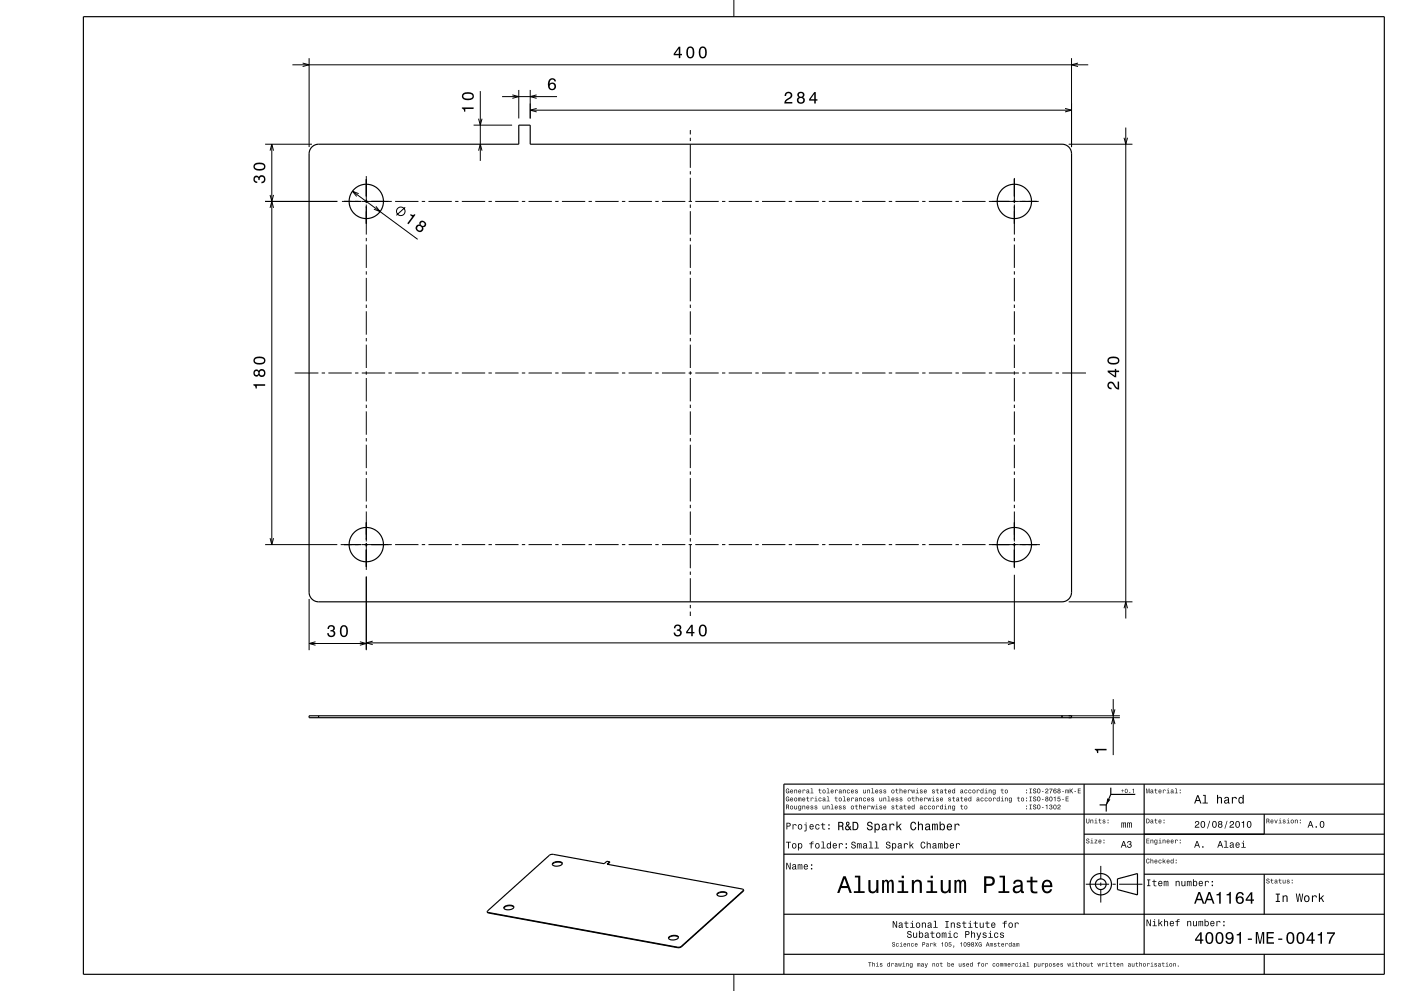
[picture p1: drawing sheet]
<svg xmlns="http://www.w3.org/2000/svg" width="420mm" height="297mm" viewBox="0 0 420 297" stroke-linecap="round" stroke-linejoin="round" font-family="sans-serif">
<g fill="none" stroke="#000" stroke-width=".3">
<path d="M87.7 19.4h238.5M90.7 18.9l2 .5-2 .5M92.7 17.4v26.7M220 0v5M321.2 17.4v26.7M323.2 18.9l-2 .5 2 .5M142 37.5h11.5M143.5 35.6l.5 1.9 .5-1.9M144 27.3v20.9M150.5 29h16.5M153.6 28.4l1.9 .6-1.9 .5M155.5 27v8.5"/>
<path d="M159 27v8.5M159 33h162.2M160.9 28.4l-1.9 .6 1.9 .5M160.9 32.5l-1.9 .5 1.9 .5M207 39v1.3M319.3 32.5l1.9 .5-1.9 .5M337.5 38.2v147.2M79.5 43.2h14M81 45.2l.5-2 .5 2M81 58.4l.5 2 .5-2M81.5 43.2v120M105.7 57.3l19.5 14.4"/>
<path d="M107.5 58l-1.8-.7 1.2 1.6M109.8 52.8v8.1M143.5 45.2l.5-2 .5 2M207 41.3v1M207 43.3v7M207 51.3v1M207 53.3v7M304.1 53.3v7.6M320.4 43.2h19.1M337 41.3l.5 1.9 .5-1.9M79.5 60.4h21.6M81 62.3l.5-1.9 .5 1.9"/>
<path d="M102.5 60.4h5.8M108.5 60.4h9M109.8 61.3v9M109.8 71.3v1M109.8 73.3v7M112.7 61.9l1.2 1.5-1.8-.7M118.4 60.4h7.1M121.5 62.1l-2.7 2.4M126.4 60.4h1M128.4 60.4h7M136.5 60.4h.9M138.5 60.4h7"/>
<path d="M146.4 60.4h1.1M148.4 60.4h7.1M156.4 60.4h1M158.5 60.4h6.9M166.5 60.4h.9M168.5 60.4h7M176.4 60.4h1.1M178.4 60.4h7M186.5 60.4h.9M188.5 60.4h6.9M196.5 60.4h.9M198.4 60.4h7.1"/>
<path d="M206.4 60.4h1.1M207 61.3v1M207 63.3v7M207 71.3v1M207 73.3v7M208.4 60.4h7M216.5 60.4h.9M218.5 60.4h6.9M226.4 60.4h1M228.4 60.4h7.1M236.4 60.4h1.1M238.4 60.4h7"/>
<path d="M246.5 60.4h.9M248.5 60.4h6.9M256.4 60.4h1.1M258.4 60.4h7.1M266.4 60.4h1.1M268.4 60.4h7M276.5 60.4h.9M278.5 60.4h7M286.4 60.4h1.1M288.4 60.4h7.1M296.4 60.4h9M304.1 61.3v9"/>
<path d="M304.1 71.3v1M304.1 73.3v7M305.6 60.4h5.8M109.8 81.3v1M109.8 83.3v7M109.8 91.3v1M109.8 93.3v7M207 81.3v1M207 83.3v7M207 91.3v1M207 93.3v7M304.1 81.3v1"/>
<path d="M304.1 83.3v7M304.1 91.3v1M304.1 93.3v7M88.3 111.8h7.2M96.4 111.8h1.1M98.4 111.8h7M106.5 111.8h.9M108.5 111.8h7M109.8 101.3v1M109.8 103.3v7M109.8 111.3v1M109.8 113.3v7"/>
<path d="M116.4 111.8h1.1M118.4 111.8h7.1M126.4 111.8h1M128.4 111.8h7M136.5 111.8h.9M138.5 111.8h7M146.4 111.8h1.1M148.4 111.8h7.1M156.4 111.8h1M158.5 111.8h6.9M166.5 111.8h.9M168.5 111.8h7"/>
<path d="M176.4 111.8h1.1M178.4 111.8h7M186.5 111.8h.9M188.5 111.8h6.9M196.5 111.8h.9M198.4 111.8h7.1M206.4 111.8h1.1M207 101.3v1M207 103.3v7M207 111.3v1M207 113.3v7M208.4 111.8h7"/>
<path d="M216.5 111.8h.9M218.5 111.8h6.9M226.4 111.8h1M228.4 111.8h7.1M236.4 111.8h1.1M238.4 111.8h7M246.5 111.8h.9M248.5 111.8h6.9M256.4 111.8h1.1M258.4 111.8h7.1M266.4 111.8h1.1M268.4 111.8h7"/>
<path d="M276.5 111.8h.9M278.5 111.8h7M286.4 111.8h1.1M288.4 111.8h7.1M296.4 111.8h1M298.4 111.8h7M304.1 101.3v1M304.1 103.3v7M304.1 111.3v1M304.1 113.3v7M306.5 111.8h.9M308.5 111.8h7"/>
<path d="M316.4 111.8h1.1M318.4 111.8h7.2M109.8 121.3v1M109.8 123.3v7M109.8 131.3v1M109.8 133.3v7M207 121.3v1M207 123.3v7M207 131.3v1M207 133.3v7M304.1 121.3v1M304.1 123.3v7"/>
<path d="M304.1 131.3v1M304.1 133.3v7M109.8 141.3v1M109.8 143.3v7M109.8 151.3v1M109.8 153.3v9M207 141.3v1M207 143.3v7M207 151.3v1M207 153.3v7M304.1 141.3v1M304.1 143.3v7"/>
<path d="M304.1 151.3v1M304.1 153.3v9M79.5 163.2h21.6M81 161.3l.5 1.9 .5-1.9M92.7 179.5v15.4M102.1 163.2h6.2M108.5 163.2h9M109.8 162.7v8.1M109.8 172.8v22.1M118.4 163.2h7.1M126.4 163.2h1M128.4 163.2h7"/>
<path d="M136.5 163.2h.9M138.5 163.2h7M146.4 163.2h1.1M148.4 163.2h7.1M156.4 163.2h1M158.5 163.2h6.9M166.5 163.2h.9M168.5 163.2h7M176.4 163.2h1.1M178.4 163.2h7M186.5 163.2h.9M188.5 163.2h6.9"/>
<path d="M196.5 163.2h.9M198.4 163.2h7.1M206.4 163.2h1.1M207 161.3v1M207 163.3v7M207 171.3v1M207 173.3v7M208.4 163.2h7M216.5 163.2h.9M218.5 163.2h6.9M226.4 163.2h1M228.4 163.2h7.1"/>
<path d="M236.4 163.2h1.1M238.4 163.2h7M246.5 163.2h.9M248.5 163.2h6.9M256.4 163.2h1.1M258.4 163.2h7.1M266.4 163.2h1.1M268.4 163.2h7M276.5 163.2h.9M278.5 163.2h7M286.4 163.2h1.1M288.4 163.2h7.1"/>
<path d="M296.4 163.2h9M304.1 162.7v7.6M304.1 172.3v22.4M305.6 163.2h6.2M92.7 192.9h17.1M94.6 192.3l-1.9 .6 1.9 .5M107.9 192.3l1.9 .6-1.9 .5M109.8 192.7h194.3M111.7 192.2l-1.9 .5 1.9 .5M207 181.3v1M207 183.3v1.3M302.2 192.2l1.9 .5-1.9 .5"/>
<path d="M320.4 180.4h19.1M337 182.3l.5-1.9 .5 1.9M95.5 214.5v.6M318.4 214.5v.6M320.4 215.1h15.3M320.4 214.5h15.3M333.2 212.6l.5 1.9 .5-1.9M333.2 217l.5-1.9 .5 1.9M333.7 209.5v16.8M330 259.5v4M146.5 273.5v.1M222.8 266.9v.2"/>
<path d="M325.5 265h7M330 264.5v1M330 266.5v4M333.5 265h1M335.5 265h7M203.1 283.9v.1M204.2 283.6l.1 .2M220 292v5"/>
<circle cx="120.2" cy="63.3" r="1.28"/>
</g>
<g fill="none" stroke="#000" stroke-width=".35">
<path d="M25 5h390v287h-390zM93.5 44.1l1-.7 1-.2h60v-5.7h3.5v5.7h159.4a2.85 2.85 0 0 1 2.8 2.9v131.4a2.85 2.85 0 0 1-2.8 2.9h-222.9a2.86 2.86 0 0 1-2.8-2.9v-131.4l.1-1zM92.7 214.5h228.5v.6h-228.5zM325 235v39M333 236.1v2M340.3 238.1h-7.3l-1.4 3.1M343 235v51M415 235h-180v57M165.8 258.7a2.14 2.14 0 0 1 2.8 .1 1.94 1.94 0 0 1-3 .2zM168.6 258.8a2.12 2.12 0 0 0-3 .3M182.8 258.3l-.9-.2-.8 .7-15.2-2.7-1 .1-18.8 17M182.8 258.3l-.8 .7 40.5 7.4 .4 .3"/>
<path d="M182.8 258.3l-.7 .7M235 256h180M235 244h180M325 250h90M329.6 241.2h2M331.6 241.2v2M379 244v6M151.2 271.7a2.15 2.15 0 0 1 2.8 .1 1.94 1.94 0 0 1-2.9 .3zM154 271.9a2.13 2.13 0 0 0-2.9 .3M215.1 267.7a2.15 2.15 0 0 1 2.8 .1 1.95 1.95 0 0 1-3 .2zM217.9 267.9a2.13 2.13 0 0 0-2.9 .3M222.9 266.7l-.1 .4-18.5 16.7-.7 .2-57.1-10.4-.4-.4"/>
<path d="M222.9 266.7l-18.7 16.9-.6 .3-57.1-10.4-.4-.3M235 274h180M335 263.4l6-1.6v6.4l-6-1.6zM343 262h72M379 262v12M200.6 280.8a2.14 2.14 0 0 1 2.8 .1 1.94 1.94 0 0 1-3 .2zM203.4 281a2.13 2.13 0 0 0-3 .2M235 286h180M379 286v6"/>
<circle cx="109.8" cy="60.4" r="5.1"/>
<circle cx="304.1" cy="60.4" r="5.1"/>
<circle cx="109.8" cy="163.2" r="5.1"/>
<circle cx="304.1" cy="163.2" r="5.1"/>
<circle cx="330" cy="265" r="3.2"/>
<circle cx="330" cy="265" r="1.6"/>
</g>
<g fill="#000">
<path d="M203.5 14l-1.5 2.1v.5h1.5v.8h.4v-.8h.5v-.4h-.5v-2.2zM203.5 14.6v1.6h-1.1zM206 14.4a2.02 2.02 0 0 0 1 3.1 2.03 2.03 0 0 0 .8-3.1 1.11 1.11 0 0 0-1.8 0zM206.6 14.4h.7a2.37 2.37 0 0 1 0 2.6h-.7a2.38 2.38 0 0 1 0-2.6zM209.8 14.4a2.02 2.02 0 0 0 .9 3.1 2.03 2.03 0 0 0 .9-3.1 1.11 1.11 0 0 0-1.8 0zM210.3 14.4h.7a2.37 2.37 0 0 1 0 2.6h-.7a2.38 2.38 0 0 1 0-2.6z" fill-rule="evenodd"/>
<path d="M138.5 32.2v.3a.77 .77 0 0 1 .6 1h.4v-.8h2.5v-.5zM138.9 27.9a1.13 1.13 0 0 0-.4 1.2 1.13 1.13 0 0 0 1 .9 1.9 1.9 0 0 0 2.6-1.2 2.03 2.03 0 0 0-3.2-.9zM139 28.5a2.37 2.37 0 0 1 2.6 0v.7a2.38 2.38 0 0 1-2.6 0z" fill-rule="evenodd"/>
<path d="M164.8 23.7a2.39 2.39 0 0 0 .2 3.2 1.16 1.16 0 0 0 1.5-.3 1.16 1.16 0 0 0-.2-1.5 1.16 1.16 0 0 0-1.5 0 1.02 1.02 0 0 1 .8-1.3l.4 .2 .2 .4h.5a1.11 1.11 0 0 0-.8-.9 1.11 1.11 0 0 0-1.1 .2zM164.7 25.9a.75 .75 0 0 1 1.5 0 .75 .75 0 0 1-1.5 0z" fill-rule="evenodd"/>
<path d="M235.5 27.8l-.3 1h.5a.71 .71 0 0 1 .5-.9 .71 .71 0 0 1 .8 .5 .71 .71 0 0 1-.5 .9l-.3 .1a1.62 1.62 0 0 0-1.1 1.6h2.4v-.4h-1.9l.9-.8a1.17 1.17 0 0 0 .9-1.7 1.17 1.17 0 0 0-1.9-.3zM239.3 27.7l-.2 .3a.8 .8 0 0 0 .4 1.1 1.09 1.09 0 0 0-.2 1.7 1.09 1.09 0 0 0 1.6 0 1.09 1.09 0 0 0-.2-1.7 .95 .95 0 0 0 .3-1.3 .95 .95 0 0 0-1.4-.2zM239.4 30a.71 .71 0 0 1 1.4 0 .71 .71 0 0 1-1.4 0zM239.5 28.5a.6 .6 0 0 1 1.2 0 .6 .6 0 0 1-1.2 0zM244.1 27.6l-1.5 2.1v.5h1.5v.8h.5v-.8h.5v-.5h-.5v-2.1zM244.1 28.2v1.5h-1.1z" fill-rule="evenodd"/>
<path d="M76.2 52.9a1.17 1.17 0 0 0-.2 1.3 1.17 1.17 0 0 0 1.1 .6v-.4a.62 .62 0 0 1-.8-.3 .62 .62 0 0 1 .3-.8 .62 .62 0 0 1 .8 .2l.1 .5h.4a.72 .72 0 0 1 .4-1 .72 .72 0 0 1 .9 .5 .72 .72 0 0 1-.5 .9l-.3 .1v.4a1.18 1.18 0 0 0 1.2-1.5 1.18 1.18 0 0 0-1.9-.6l-.1 .3a.86 .86 0 0 0-1.4-.2zM76.4 49a1.13 1.13 0 0 0-.4 1.2 1.13 1.13 0 0 0 1 .9 1.9 1.9 0 0 0 2.6-1.2 2.04 2.04 0 0 0-3.2-.9zM76.5 49.6a2.38 2.38 0 0 1 2.6 0v.7a2.38 2.38 0 0 1-2.6 0z" fill-rule="evenodd"/>
<path d="M123.1 64.2l-.2 .3 .7 .4-1.5 2 .4 .3 2.1-2.8-.3-.2a.77 .77 0 0 1-1.2 0zM125.9 66.5l-.1 .8a1.09 1.09 0 0 0-1.1 1.2 1.09 1.09 0 0 0 1.3 1 1.09 1.09 0 0 0 .8-1.4 .95 .95 0 0 0 1-1 .95 .95 0 0 0-.9-.9l-.4-.1zM125 68.4a.75 .75 0 0 1 1.5 0 .75 .75 0 0 1-1.5 0zM126.1 67.2a.6 .6 0 0 1 1.2 0 .6 .6 0 0 1-1.2 0z" fill-rule="evenodd"/>
<path d="M76 115.2v.3a.77 .77 0 0 1 .6 .9h.4v-.8h2.5v-.4zM76.2 111a1 1 0 0 0-.1 1.5 1 1 0 0 0 1.5-.1 1.09 1.09 0 0 0 1.6 .2 1.09 1.09 0 0 0 0-1.6 1.09 1.09 0 0 0-1.6 .2l-.5-.5zM77.8 111.8a.71 .71 0 0 1 1.4 0 .71 .71 0 0 1-1.4 0zM76.3 111.8a.6 .6 0 0 1 1.2 0 .6 .6 0 0 1-1.2 0zM76.4 107.2a1.13 1.13 0 0 0-.4 1.2 1.13 1.13 0 0 0 1 .8 1.9 1.9 0 0 0 2.6-1.1 2.03 2.03 0 0 0-3.2-.9zM76.5 107.7a2.37 2.37 0 0 1 2.6 0v.7a2.38 2.38 0 0 1-2.6 0z" fill-rule="evenodd"/>
<path d="M332.3 114.7a1.2 1.2 0 0 0-.2 1.3 1.2 1.2 0 0 0 1.1 .7v-.5a.71 .71 0 0 1-.8-.5 .71 .71 0 0 1 .5-.8 .71 .71 0 0 1 .9 .4l.1 .3a1.63 1.63 0 0 0 1.6 1.2v-2.4h-.4v1.9l-.5-.3-.7-1.2a1.1 1.1 0 0 0-1.6-.1zM332.1 111.1v.4l2.1 1.6h.4v-1.6h.9v-.4h-.9v-.5h-.4v.5zM332.7 111.5h1.5v1.1zM332.4 107.2a1.13 1.13 0 0 0-.4 1.2 1.13 1.13 0 0 0 1 .8 1.9 1.9 0 0 0 2.6-1.1 2.03 2.03 0 0 0-3.2-.9zM332.5 107.7a2.37 2.37 0 0 1 2.6 0v.7a2.38 2.38 0 0 1-2.6 0z" fill-rule="evenodd"/>
<path d="M98.5 187.6l-.3 .9h.4a.62 .62 0 0 1 .4-.8 .62 .62 0 0 1 .8 .3 .62 .62 0 0 1-.3 .8h-.4v.4a.72 .72 0 0 1 .9 .5 .72 .72 0 0 1-.5 .9 .72 .72 0 0 1-.9-.5v-.3h-.5a1.18 1.18 0 0 0 1.5 1.2 1.18 1.18 0 0 0 .6-1.9l-.2-.1a1.01 1.01 0 0 0 0-1.5 1.01 1.01 0 0 0-1.5 .1zM102.2 187.8a2.02 2.02 0 0 0 .9 3.2 2.04 2.04 0 0 0 .9-3.2 1.11 1.11 0 0 0-1.8 0zM102.8 187.8h.6a2.38 2.38 0 0 1 0 2.7h-.6a2.38 2.38 0 0 1 0-2.7z" fill-rule="evenodd"/>
<path d="M202.3 187.4l-.3 .9h.5a.62 .62 0 0 1 .3-.8 .62 .62 0 0 1 .8 .3 .62 .62 0 0 1-.2 .8h-.5v.4a.72 .72 0 0 1 .9 .5 .72 .72 0 0 1-.4 .9 .72 .72 0 0 1-.9-.5l-.1-.3h-.5a1.18 1.18 0 0 0 1.6 1.2 1.18 1.18 0 0 0 .6-1.9l-.3-.1a1.01 1.01 0 0 0 0-1.5 1.01 1.01 0 0 0-1.5 .1zM207.2 187.2l-1.5 2.2v.4h1.5v.9h.5v-.9h.5v-.4h-.5v-2.2zM207.2 187.8v1.6h-1.1zM209.8 187.6a2.02 2.02 0 0 0 .9 3.2 2.03 2.03 0 0 0 .9-3.2 1.11 1.11 0 0 0-1.8 0zM210.3 187.7h.7a2.37 2.37 0 0 1 0 2.6h-.7a2.38 2.38 0 0 1 0-2.6z" fill-rule="evenodd"/>
<path d="M235.7 236.5a.67 .67 0 0 0-.2 .9 .67 .67 0 0 0 .9 .3h.2v-.7h-.5v.2h.3l-.2 .4a.49 .49 0 0 1-.5-.6 .49 .49 0 0 1 .7-.4l.2 .2-.3-.5zM237 236.8a.54 .54 0 0 0-.1 .8 .54 .54 0 0 0 .8 0l.1-.2a.37 .37 0 0 1-.5 .2 .37 .37 0 0 1-.2-.3l.7-.1-.3-.5zM237.1 236.9l.3-.1 .2 .3h-.5zM238.1 236.7v1h.2v-.6a.25 .25 0 0 1 .2-.3 .25 .25 0 0 1 .3 .3v.6h.2v-.7a.36 .36 0 0 0-.3-.4 .36 .36 0 0 0-.4 .2zM239.4 236.8a.53 .53 0 0 0-.1 .8 .53 .53 0 0 0 .8 0l.1-.2a.37 .37 0 0 1-.4 .2 .37 .37 0 0 1-.3-.3l.7-.1-.3-.5zM239.6 236.9l.3-.1 .1 .3h-.5zM240.6 236.7v1h.2l.1-.8 .6 .1a.36 .36 0 0 0-.3-.4 .36 .36 0 0 0-.4 .2zM241.9 236.7l-.1 .3 .5-.2 .1 .3a.39 .39 0 0 0-.6 .1 .39 .39 0 0 0 .3 .6l.3-.2 .3 .1-.1-.8-.3-.3zM241.9 237.4a.25 .25 0 0 1 .5 0 .25 .25 0 0 1-.5 0zM243 236.3l.3 .1v1.2l-.3 .1h.9l-.4-.1v-1.3zM245.6 236.4v.3l-.3 .1h.3l.1 .9 .5 .1-.4-.4v-.6l.4-.1h-.4v-.3zM246.6 237.2a.53 .53 0 0 0 1 0 .53 .53 0 0 0-1 0zM246.8 236.9l.1-.1a.37 .37 0 0 1 .4 .4 .37 .37 0 0 1-.5 .3zM247.9 236.3l.3 .1v1.2l-.4 .1h.9l-.3-.1v-1.3zM249.1 236.8a.53 .53 0 0 0 0 .8 .53 .53 0 0 0 .7 0l.1-.2a.37 .37 0 0 1-.4 .2 .37 .37 0 0 1-.3-.3l.7-.1-.2-.5zM249.3 236.9l.3-.1 .1 .3h-.5zM250.3 236.7v1h.2l.1-.8 .6 .1a.36 .36 0 0 0-.3-.4 .36 .36 0 0 0-.4 .2zM251.6 236.7l-.1 .3 .5-.2 .1 .3a.39 .39 0 0 0-.6 .1 .39 .39 0 0 0 .3 .6l.3-.2 .3 .1-.1-.8-.2-.3zM251.6 237.4a.25 .25 0 0 1 .5 0 .25 .25 0 0 1-.5 0zM252.7 236.7v1h.2v-.6a.25 .25 0 0 1 .2-.3 .25 .25 0 0 1 .3 .3v.6h.1v-.7a.36 .36 0 0 0-.2-.4 .36 .36 0 0 0-.4 .2zM254 236.8a.53 .53 0 0 0-.1 .8 .53 .53 0 0 0 .8-.1l-.1-.1a.3 .3 0 0 1-.4 0 .3 .3 0 0 1-.1-.4 .3 .3 0 0 1 .5 0h.2l-.3-.3zM255.2 236.8a.53 .53 0 0 0-.1 .8 .53 .53 0 0 0 .8 0l.1-.2a.37 .37 0 0 1-.4 .2 .37 .37 0 0 1-.3-.3l.7-.1-.3-.5zM255.4 236.9l.3-.1 .1 .3h-.5zM256.4 236.7v.4l.6 .3-.2 .2-.5-.2a.39 .39 0 0 0 .6 .4 .39 .39 0 0 0 .1-.6l-.5-.3 .2-.1 .5 .1-.2-.2zM258.8 236.7v.7a.35 .35 0 0 0 .2 .4 .35 .35 0 0 0 .4-.2l.2 .1v-1h-.2v.7l-.3 .2-.2-.1v-.8zM260 236.7v1h.2v-.6a.25 .25 0 0 1 .2-.3 .25 .25 0 0 1 .2 .3v.6h.2v-.7a.35 .35 0 0 0-.2-.4 .35 .35 0 0 0-.5 .2zM261.3 236.3l.2 .1v1.2l-.3 .1h.9l-.4-.1v-1.3zM262.5 236.8a.54 .54 0 0 0-.1 .8 .54 .54 0 0 0 .8 0l.1-.2a.37 .37 0 0 1-.5 .2 .37 .37 0 0 1-.2-.3l.7-.1-.3-.5zM262.6 236.9l.3-.1 .2 .3h-.5zM263.7 236.7v.4l.6 .3-.3 .2-.4-.2a.39 .39 0 0 0 .5 .4 .39 .39 0 0 0 .2-.6l-.5-.3 .2-.1 .4 .1-.1-.2zM265 236.7l-.1 .4 .6 .3-.2 .2-.5-.2a.39 .39 0 0 0 .6 .4 .39 .39 0 0 0 .1-.6l-.5-.3 .2-.1 .5 .1-.2-.2zM267.2 237.2a.55 .55 0 0 0 1.1 0 .55 .55 0 0 0-1.1 0zM267.5 236.9l.1-.1a.37 .37 0 0 1 .4 .4 .37 .37 0 0 1-.5 .3zM268.7 236.4v.3l-.3 .1h.3l.1 .9 .5 .1-.4-.4v-.6l.4-.1h-.4v-.3zM269.7 236.3v1.4h.2v-.6a.25 .25 0 0 1 .2-.3 .25 .25 0 0 1 .3 .3v.6h.1v-.7a.35 .35 0 0 0-.2-.4 .35 .35 0 0 0-.4 .2v-.5zM271 236.8a.53 .53 0 0 0-.1 .8 .53 .53 0 0 0 .8 0l.1-.2a.37 .37 0 0 1-.5 .2 .37 .37 0 0 1-.2-.3l.7-.1-.3-.5zM271.1 236.9l.3-.1 .2 .3h-.5zM272.2 236.7v1h.2v-.8l.6 .1a.36 .36 0 0 0-.2-.4 .36 .36 0 0 0-.4 .2zM273.2 236.7l.2 1h.2l.2-.9 .1 .9h.2l.3-1h-.2l-.2 .9-.2-.9h-.1l-.2 .9-.2-.9zM274.6 236.7l.3 .1v.8l-.3 .1h.9l-.4-.1v-.9zM274.9 236.3l.2 .2zM275.9 236.7v.4l.5 .3-.2 .2-.4-.2a.39 .39 0 0 0 .5 .4 .39 .39 0 0 0 .1-.6l-.4-.3 .2-.1 .4 .1-.1-.2zM277.1 236.8a.54 .54 0 0 0-.1 .8 .54 .54 0 0 0 .8 0v-.2a.37 .37 0 0 1-.4 .2 .37 .37 0 0 1-.3-.3l.7-.1-.2-.5zM277.2 236.9l.3-.1 .2 .3h-.6zM279.5 236.7v.4l.6 .3-.3 .2-.4-.2a.39 .39 0 0 0 .5 .4 .39 .39 0 0 0 .2-.6l-.5-.3 .2-.1 .4 .1-.1-.2zM280.9 236.4v.3l-.3 .1h.3v.9l.5 .1-.4-.4v-.6l.4-.1h-.4v-.3zM282 236.7l-.2 .3 .5-.2 .1 .3a.39 .39 0 0 0-.6 .1 .39 .39 0 0 0 .3 .6l.6-.2-.2-.9zM282 237.4a.25 .25 0 0 1 .5 0 .25 .25 0 0 1-.5 0zM283.3 236.4v.3l-.3 .1h.3l.1 .9 .5 .1-.4-.4v-.6l.4-.1h-.4v-.3zM284.4 236.8a.53 .53 0 0 0-.1 .8 .53 .53 0 0 0 .8 0v-.2a.37 .37 0 0 1-.4 .2 .37 .37 0 0 1-.3-.3l.7-.1-.2-.5zM284.5 236.9l.3-.1 .1 .3h-.5zM285.5 236.8a.51 .51 0 0 0-.1 .7 .51 .51 0 0 0 .7 .1l.2 .1v-1.4h-.2v.5l-.3-.2zM285.7 236.9l.1-.1a.36 .36 0 0 1 .3 .4 .36 .36 0 0 1-.4 .3zM288 236.7l-.1 .3 .5-.2 .1 .3a.39 .39 0 0 0-.6 .1 .39 .39 0 0 0 .3 .6l.6-.2-.2-.9zM288.1 237.4a.24 .24 0 0 1 .4 0 .24 .24 0 0 1-.4 0zM289.2 236.8a.53 .53 0 0 0-.1 .8 .53 .53 0 0 0 .9-.1l-.2-.1a.3 .3 0 0 1-.4 0 .3 .3 0 0 1 0-.4 .3 .3 0 0 1 .4 0h.2l-.3-.3zM290.4 236.8a.53 .53 0 0 0 0 .8 .53 .53 0 0 0 .8-.1l-.2-.1a.3 .3 0 0 1-.4 0 .3 .3 0 0 1 0-.4 .3 .3 0 0 1 .4 0h.2l-.3-.3zM291.5 237.2a.55 .55 0 0 0 1.1 0 .55 .55 0 0 0-1.1 0zM291.8 236.9v-.1a.37 .37 0 0 1 .5 .4 .37 .37 0 0 1-.5 .3zM292.8 236.7v1h.2l.1-.8 .6 .1a.36 .36 0 0 0-.3-.4 .36 .36 0 0 0-.4 .2zM294 236.8a.51 .51 0 0 0-.1 .7 .51 .51 0 0 0 .7 .1l.2 .1v-1.4h-.1v.5l-.4-.2zM294.2 236.9l.1-.1a.36 .36 0 0 1 .3 .4 .36 .36 0 0 1-.4 .3zM295.3 236.7l.3 .1v.8l-.4 .1h.9l-.4-.1v-.9zM295.6 236.3l.1 .2zM296.4 236.7v1h.2v-.6a.25 .25 0 0 1 .2-.3 .25 .25 0 0 1 .3 .3v.6h.2v-.7a.35 .35 0 0 0-.3-.4 .35 .35 0 0 0-.4 .2zM297.7 236.8a.51 .51 0 0 0-.1 .7 .51 .51 0 0 0 .7 .1 .38 .38 0 0 1-.2 .4 .38 .38 0 0 1-.5-.2 .44 .44 0 0 0 .5 .4 .44 .44 0 0 0 .4-.5v-1zM297.8 236.9l.1-.1a.36 .36 0 0 1 .4 .4 .36 .36 0 0 1-.5 .3zM300.3 236.4v.3l-.3 .1h.3l.1 .9 .5 .1-.4-.4v-.6l.4-.1h-.4v-.3zM301.2 237.2a.55 .55 0 0 0 1.1 0 .55 .55 0 0 0-1.1 0zM301.5 236.9l.1-.1a.37 .37 0 0 1 .4 .4 .37 .37 0 0 1-.5 .3zM307.6 237.4v.3h.3v-.3zM307.6 236.7v.3h.3v-.3zM308.6 236.3l.3 .2v1.1l-.3 .1h.7l-.2-.1v-1.1l.2-.2zM309.8 236.4a.56 .56 0 0 0 .1 .7 .56 .56 0 0 0 .6 .2 .31 .31 0 0 1-.3 .3 .31 .31 0 0 1-.3-.3h-.2a.5 .5 0 0 0 .5 .5 .5 .5 0 0 0 .5-.6 .5 .5 0 0 0-.7-.3 .26 .26 0 0 1 .2-.4 .26 .26 0 0 1 .3 .3l.1-.2-.2-.3zM311 236.5a.66 .66 0 0 0-.1 .9 .66 .66 0 0 0 .9 .2 .66 .66 0 0 0 .1-.9 .66 .66 0 0 0-.9-.2zM311.3 236.5a.54 .54 0 0 1 .4 .5 .54 .54 0 0 1-.4 .6l-.2-.6zM312.4 237.1v.2h.5v-.2zM313.5 236.5l-.1 .3h.2a.3 .3 0 0 1 .3-.3 .3 .3 0 0 1 .3 .4 .3 .3 0 0 1-.4 .2l-.5 .6h1v-.1h-.8l.2-.2a.52 .52 0 0 0 .6-.5 .52 .52 0 0 0-.7-.5zM314.6 236.4v.2h.7l-.5 .8v.3h.2l.5-1.3zM316 236.4a.64 .64 0 0 0-.2 1 .64 .64 0 0 0 .9 .1l-.1-.5h-.6v-.2a.41 .41 0 0 1 .4-.3 .41 .41 0 0 1 .3 .2l-.2-.3zM316 237.3a.3 .3 0 0 1 .6 0 .3 .3 0 0 1-.6 0zM317.2 236.4v.6a.44 .44 0 0 0-.1 .6 .44 .44 0 0 0 .7 0 .44 .44 0 0 0-.1-.6 .4 .4 0 0 0 .1-.6 .4 .4 0 0 0-.6 0zM317.2 237.4a.3 .3 0 0 1 .6 0 .3 .3 0 0 1-.6 0zM317.2 236.7a.25 .25 0 0 1 .5 0 .25 .25 0 0 1-.5 0zM318.4 237.1v.2h.5v-.2zM319.4 236.7v1h.2l.1-.9 .1 .9 .3-.9 .1 .9h.2l-.1-1.1zM320.7 236.3v1.4h.2l.1-.6 .5 .6h.2l-.5-.8 .5-.6h-.2l-.6 .7v-.7zM322.1 237.1v.2h.5v-.2zM323.1 236.3v1.4h.9v-.1h-.7v-.5h.6v-.2h-.6v-.4h.7v-.2z" fill-rule="evenodd"/>
<path d="M235.7 238.9a.67 .67 0 0 0-.2 .9 .67 .67 0 0 0 .9 .3h.2v-.7h-.5l.3 .2-.2 .4a.49 .49 0 0 1-.5-.6 .49 .49 0 0 1 .7-.4l.2 .2-.3-.5zM237 239.2a.54 .54 0 0 0-.1 .8 .54 .54 0 0 0 .8 0l.1-.2a.37 .37 0 0 1-.5 .2 .37 .37 0 0 1-.2-.3l.7-.1-.3-.5zM237.1 239.3l.3-.1 .2 .3h-.5zM238.1 239.6a.53 .53 0 0 0 1 0 .53 .53 0 0 0-1 0zM238.3 239.3a.33 .33 0 0 1 .5 .1 .33 .33 0 0 1-.1 .4 .33 .33 0 0 1-.4 0zM239.3 239.1v1h.1l.2-.9 .1 .9 .3-.9 .1 .9h.1l-.1-1.1zM240.6 239.2a.53 .53 0 0 0 0 .8 .53 .53 0 0 0 .7 0l.1-.2a.37 .37 0 0 1-.4 .2 .37 .37 0 0 1-.3-.3l.7-.1-.2-.5zM240.8 239.3l.3-.1 .1 .3h-.5zM242 238.8v.3l-.3 .1h.3l.1 .9 .5 .1-.4-.4v-.6l.4-.1h-.4v-.3zM243 239.1v1h.2l.1-.8 .6 .1a.36 .36 0 0 0-.3-.4 .36 .36 0 0 0-.4 .2zM244.3 239.1l.3 .1v.8l-.4 .1h.9l-.4-.1v-.9zM244.6 238.7l.1 .2zM245.5 239.2a.53 .53 0 0 0-.1 .8 .53 .53 0 0 0 .8-.1l-.1-.1a.3 .3 0 0 1-.4 0 .3 .3 0 0 1-.1-.4 .3 .3 0 0 1 .5 0h.2l-.3-.3zM246.7 239.1l-.1 .3 .5-.2 .1 .3a.39 .39 0 0 0-.6 .1 .39 .39 0 0 0 .3 .6l.4-.2 .2 .1-.1-.8-.2-.3zM246.8 239.8a.24 .24 0 0 1 .4 0 .24 .24 0 0 1-.4 0zM247.9 238.7l.3 .1v1.2l-.4 .1h.9l-.3-.1v-1.3zM250.5 238.8v.3l-.3 .1h.3l.1 .9 .5 .1-.4-.4v-.6l.4-.1h-.4v-.3zM251.4 239.6a.55 .55 0 0 0 1.1 0 .55 .55 0 0 0-1.1 0zM251.7 239.3l.1-.1a.37 .37 0 0 1 .4 .4 .37 .37 0 0 1-.5 .3zM252.8 238.7l.2 .1v1.2l-.3 .1h.9l-.4-.1v-1.3zM254 239.2a.53 .53 0 0 0-.1 .8 .53 .53 0 0 0 .8 0l.1-.2a.37 .37 0 0 1-.5 .2 .37 .37 0 0 1-.2-.3l.7-.1-.3-.5zM254.1 239.3l.3-.1 .2 .3h-.5zM255.2 239.1v1h.2v-.8l.6 .1a.36 .36 0 0 0-.2-.4 .36 .36 0 0 0-.5 .2zM256.4 239.1l-.1 .3 .5-.2 .1 .3a.39 .39 0 0 0-.6 .1 .39 .39 0 0 0 .3 .6l.4-.2 .2 .1-.1-.8-.2-.3zM256.5 239.8a.25 .25 0 0 1 .5 0 .25 .25 0 0 1-.5 0zM257.5 239.1v1h.2v-.7l.3-.2 .2 .9h.2v-.7a.36 .36 0 0 0-.3-.4 .36 .36 0 0 0-.4 .2zM258.9 239.2a.53 .53 0 0 0-.1 .8 .53 .53 0 0 0 .8-.1l-.1-.1a.3 .3 0 0 1-.5 0 .3 .3 0 0 1 0-.4 .3 .3 0 0 1 .5 0h.1l-.2-.3zM260.1 239.2a.53 .53 0 0 0-.1 .8 .53 .53 0 0 0 .8 0v-.2a.37 .37 0 0 1-.4 .2 .37 .37 0 0 1-.3-.3l.7-.1-.2-.5zM260.2 239.3l.3-.1 .2 .3h-.6zM261.3 239.1v.4l.6 .3-.3 .2-.4-.2a.39 .39 0 0 0 .5 .4 .39 .39 0 0 0 .2-.6l-.5-.3 .2-.1 .4 .1-.1-.2zM263.6 239.1v.7a.35 .35 0 0 0 .3 .4 .35 .35 0 0 0 .4-.2l.2 .1v-1h-.2v.7l-.3 .2-.2-.1v-.8zM264.8 239.1v1h.2v-.7l.3-.2 .2 .9h.2v-.7a.35 .35 0 0 0-.3-.4 .35 .35 0 0 0-.4 .2zM266.1 238.7l.3 .1v1.2l-.4 .1h.9l-.3-.1v-1.3zM267.4 239.2a.54 .54 0 0 0-.1 .8 .54 .54 0 0 0 .8 0v-.2a.37 .37 0 0 1-.4 .2 .37 .37 0 0 1-.3-.3l.7-.1-.2-.5zM267.5 239.3l.3-.1 .1 .3h-.5zM268.6 239.1v.4l.6 .3-.3 .2-.4-.2a.39 .39 0 0 0 .5 .4 .39 .39 0 0 0 .1-.6l-.4-.3 .2-.1 .4 .1-.1-.2zM269.8 239.1v.4l.6 .3-.3 .2-.4-.2a.39 .39 0 0 0 .5 .4 .39 .39 0 0 0 .2-.6l-.5-.3 .2-.1 .4 .1-.1-.2zM272.1 239.6a.53 .53 0 0 0 1 0 .53 .53 0 0 0-1 0zM272.3 239.3l.1-.1a.37 .37 0 0 1 .4 .4 .37 .37 0 0 1-.5 .3zM273.6 238.8v.3l-.3 .1h.3v.9l.6 .1-.4-.4v-.6l.4-.1h-.4v-.3zM274.5 238.7v1.4h.2v-.7l.3-.2 .2 .9h.2v-.7a.35 .35 0 0 0-.2-.4 .35 .35 0 0 0-.5 .2v-.5zM275.9 239.2a.53 .53 0 0 0-.1 .8 .53 .53 0 0 0 .8 0v-.2a.37 .37 0 0 1-.4 .2 .37 .37 0 0 1-.3-.3l.7-.1-.2-.5zM276 239.3l.3-.1 .1 .3h-.5zM277 239.1v1h.2l.1-.8 .6 .1a.36 .36 0 0 0-.3-.4 .36 .36 0 0 0-.4 .2zM278 239.1l.3 1h.2l.1-.9 .2 .9h.1l.3-1h-.2l-.1 .9-.2-.9h-.2l-.1 .9-.2-.9zM279.5 239.1l.3 .1v.8l-.4 .1h.9l-.3-.1v-.9zM279.8 238.7l.2 .2zM280.7 239.1v.4l.6 .3-.2 .2-.5-.2a.39 .39 0 0 0 .5 .4 .39 .39 0 0 0 .2-.6l-.5-.3 .2-.1 .4 .1-.1-.2zM281.9 239.2a.54 .54 0 0 0-.1 .8 .54 .54 0 0 0 .8 0l.1-.2a.37 .37 0 0 1-.4 .2 .37 .37 0 0 1-.3-.3l.7-.1-.3-.5zM282.1 239.3l.3-.1 .1 .3h-.5zM284.4 239.1v.4l.5 .3-.2 .2-.4-.2a.39 .39 0 0 0 .5 .4 .39 .39 0 0 0 .1-.6l-.4-.3 .2-.1 .4 .1-.1-.2zM285.7 238.8v.3l-.3 .1h.3l.1 .9 .5 .1-.4-.4v-.6l.4-.1h-.4v-.3zM286.8 239.1l-.1 .3 .5-.2 .1 .3a.39 .39 0 0 0-.6 .1 .39 .39 0 0 0 .3 .6l.6-.2-.2-.9zM286.8 239.8a.25 .25 0 0 1 .5 0 .25 .25 0 0 1-.5 0zM288.1 238.8v.3l-.3 .1h.3l.1 .9 .5 .1-.4-.4v-.6l.4-.1h-.4v-.3zM289.2 239.2a.53 .53 0 0 0-.1 .8 .53 .53 0 0 0 .8 0l.1-.2a.37 .37 0 0 1-.4 .2 .37 .37 0 0 1-.3-.3l.7-.1-.3-.5zM289.4 239.3l.3-.1 .1 .3h-.5zM290.4 239.2a.51 .51 0 0 0-.1 .7 .51 .51 0 0 0 .7 .1l.2 .1v-1.4h-.2v.5l-.3-.2zM290.5 239.3l.1-.1a.36 .36 0 0 1 .4 .4 .36 .36 0 0 1-.5 .3zM292.9 239.1l-.1 .3 .5-.2 .1 .3a.39 .39 0 0 0-.6 .1 .39 .39 0 0 0 .3 .6l.6-.2-.2-.9zM292.9 239.8a.25 .25 0 0 1 .5 0 .25 .25 0 0 1-.5 0zM294.1 239.2a.53 .53 0 0 0-.1 .8 .53 .53 0 0 0 .8-.1l-.1-.1a.3 .3 0 0 1-.5 0 .3 .3 0 0 1 0-.4 .3 .3 0 0 1 .5 0h.1l-.2-.3zM295.3 239.2a.53 .53 0 0 0-.1 .8 .53 .53 0 0 0 .8-.1l-.1-.1a.3 .3 0 0 1-.5 0 .3 .3 0 0 1 0-.4 .3 .3 0 0 1 .5 0h.2l-.3-.3zM296.4 239.6a.53 .53 0 0 0 1 0 .53 .53 0 0 0-1 0zM296.6 239.3l.1-.1a.37 .37 0 0 1 .4 .4 .37 .37 0 0 1-.5 .3zM297.7 239.1v1h.2v-.8l.6 .1a.36 .36 0 0 0-.2-.4 .36 .36 0 0 0-.4 .2zM298.9 239.2a.51 .51 0 0 0-.1 .7 .51 .51 0 0 0 .7 .1l.2 .1v-1.4h-.2v.5l-.3-.2zM299 239.3l.1-.1a.36 .36 0 0 1 .4 .4 .36 .36 0 0 1-.5 .3zM300.1 239.1l.3 .1v.8l-.3 .1h.9l-.4-.1v-.9zM300.4 238.7l.2 .2zM301.3 239.1v1h.1l.1-.7 .2-.2 .2 .9h.2v-.7a.35 .35 0 0 0-.2-.4 .35 .35 0 0 0-.5 .2zM302.5 239.2a.51 .51 0 0 0-.1 .7 .51 .51 0 0 0 .8 .1 .38 .38 0 0 1-.3 .4 .38 .38 0 0 1-.4-.2 .44 .44 0 0 0 .5 .4 .44 .44 0 0 0 .3-.5v-1l-.1 .1-.4-.2zM302.7 239.3l.1-.1a.36 .36 0 0 1 .4 .4 .36 .36 0 0 1-.5 .3zM305.1 238.8v.3l-.3 .1h.3l.1 .9 .5 .1-.4-.4v-.6l.4-.1h-.4v-.3zM306.1 239.6a.53 .53 0 0 0 1 0 .53 .53 0 0 0-1 0zM306.3 239.3l.1-.1a.37 .37 0 0 1 .4 .4 .37 .37 0 0 1-.5 .3zM307.6 239.8v.3h.3v-.3zM307.6 239.1v.3h.3v-.3zM308.6 238.7l.3 .2v1.1l-.3 .1h.7l-.2-.1v-1.1l.2-.2zM309.8 238.8a.56 .56 0 0 0 .1 .7 .56 .56 0 0 0 .6 .2 .31 .31 0 0 1-.3 .3 .31 .31 0 0 1-.3-.3h-.2a.5 .5 0 0 0 .5 .5 .5 .5 0 0 0 .5-.6 .5 .5 0 0 0-.7-.3 .26 .26 0 0 1 .2-.4 .26 .26 0 0 1 .3 .3l.1-.2-.2-.3zM311 238.9a.66 .66 0 0 0-.1 .9 .66 .66 0 0 0 .9 .2 .66 .66 0 0 0 .1-.9 .66 .66 0 0 0-.9-.2zM311.3 238.9a.54 .54 0 0 1 .4 .5 .54 .54 0 0 1-.4 .6l-.2-.6zM312.4 239.5v.2h.5v-.2zM313.5 238.8l-.1 .4 .2 .2a.44 .44 0 0 0-.1 .6 .44 .44 0 0 0 .7 0 .44 .44 0 0 0-.1-.6 .4 .4 0 0 0 0-.6 .4 .4 0 0 0-.6 0zM313.5 239.8a.3 .3 0 0 1 .6 0 .3 .3 0 0 1-.6 0zM313.6 239.1a.25 .25 0 0 1 .5 0 .25 .25 0 0 1-.5 0zM314.7 238.9l-.1 .9 .2 .3a.65 .65 0 0 0 .8-.7 .65 .65 0 0 0-.9-.5zM314.9 238.9a.54 .54 0 0 1 .4 .6 .54 .54 0 0 1-.4 .5l-.1-.5zM315.9 239l.3 .1v1h.2v-1.4zM317.1 238.8l-.1 .7a.38 .38 0 0 1 .6-.1 .38 .38 0 0 1 0 .6l-.6-.2a.48 .48 0 0 0 .6 .4 .48 .48 0 0 0 .3-.7 .48 .48 0 0 0-.7-.2l.1-.4h.6v-.1zM318.4 239.5v.2h.5v-.2zM319.5 238.7v1.4h.9v-.1h-.7v-.5h.6v-.2h-.6v-.4h.7v-.2z" fill-rule="evenodd"/>
<path d="M328.2 224.4h3.5v.5h-2.5v.8h-.3a.77 .77 0 0 0-.7-.9z" fill-rule="evenodd"/>
<path d="M331.9 239.3l1 .4-1.3 1.5z" fill-rule="evenodd"/>
<path d="M336.5 236.6v.4l-.4 .1h.4l.1 .4v-.4l.4-.1h-.4zM337.3 236.6l-.1 .7 .2 .4a.58 .58 0 0 0 .7-.7 .58 .58 0 0 0-.8-.4zM337.5 236.6a.48 .48 0 0 1 .4 .4 .48 .48 0 0 1-.4 .5zM338.6 237.4v.3h.2v-.3zM339.5 236.6l.3 .2v.9h.1v-1.3z" fill-rule="evenodd"/>
<path d="M343.6 236.3v1.4h.2v-1.2l.2 1.2h.2l.3-1.2v1.2h.1v-1.4h-.2l-.3 1.3-.2-1.3zM345 236.7l-.1 .3 .5-.2 .1 .3a.39 .39 0 0 0-.6 .1 .39 .39 0 0 0 .3 .6l.6-.2-.2-.9zM345.1 237.4a.24 .24 0 0 1 .4 0 .24 .24 0 0 1-.4 0zM346.4 236.4v.3l-.3 .1h.3v.9l.5 .1-.4-.4v-.6l.4-.1h-.4v-.3zM347.4 236.8a.53 .53 0 0 0-.1 .8 .53 .53 0 0 0 .8 0l.1-.2a.37 .37 0 0 1-.4 .2 .37 .37 0 0 1-.3-.3l.7-.1-.3-.5zM347.6 236.9l.3-.1 .1 .3h-.5zM348.6 236.7v1h.2l.1-.8 .6 .1a.36 .36 0 0 0-.3-.4 .36 .36 0 0 0-.4 .2zM349.8 236.7l.3 .1v.8l-.3 .1h.9l-.4-.1v-.9zM350.1 236.3l.2 .2zM351.1 236.7l-.1 .3 .5-.2 .1 .3a.41 .41 0 0 0-.6 .1 .41 .41 0 0 0 .1 .6l.8-.2-.2-.9zM351.1 237.4a.25 .25 0 0 1 .5 0 .25 .25 0 0 1-.5 0zM352.3 236.3l.2 .1v1.2l-.3 .1h.9l-.4-.1v-1.3zM353.7 237.4v.3h.3v-.3zM353.7 236.7v.3h.3v-.3z" fill-rule="evenodd"/>
<path d="M235.7 241.1v1.4h.1v-.5a.42 .42 0 0 1 .5 .1 .42 .42 0 0 1 .1 .4h.2l-.2-.6a.39 .39 0 0 0 .1-.5 .39 .39 0 0 0-.4-.3zM235.8 241.3h.3a.24 .24 0 0 1 .3 .3 .24 .24 0 0 1-.3 .2h-.3zM236.9 242a.53 .53 0 0 0 1 0 .53 .53 0 0 0-1 0zM237.1 241.7l.1-.1a.37 .37 0 0 1 .4 .4 .37 .37 0 0 1-.5 .3zM238.1 241.5v.7a.36 .36 0 0 0 .3 .4 .36 .36 0 0 0 .4-.2l.2 .1v-1h-.2v.7l-.3 .2-.2-.1v-.8zM239.4 241.6a.51 .51 0 0 0-.1 .7 .51 .51 0 0 0 .7 .1 .38 .38 0 0 1-.2 .4 .38 .38 0 0 1-.5-.2 .44 .44 0 0 0 .5 .4 .44 .44 0 0 0 .4-.5v-1zM239.5 241.7l.1-.1a.36 .36 0 0 1 .4 .4 .36 .36 0 0 1-.5 .3zM240.5 241.5v1h.2v-.7l.3-.2 .2 .1v.8h.2v-.7a.35 .35 0 0 0-.3-.4 .35 .35 0 0 0-.4 .2zM241.9 241.6a.53 .53 0 0 0-.1 .8 .53 .53 0 0 0 .8 0v-.2a.37 .37 0 0 1-.4 .2 .37 .37 0 0 1-.3-.3l.7-.1-.2-.5zM242 241.7l.3-.1 .1 .3h-.5zM243.1 241.5v.4l.6 .3-.3 .2-.4-.2a.39 .39 0 0 0 .5 .4 .39 .39 0 0 0 .1-.6l-.4-.3 .2-.1 .4 .1-.1-.2zM244.3 241.5v.4l.6 .3-.3 .2-.4-.2a.4 .4 0 0 0 .5 .4 .4 .4 0 0 0 .2-.6l-.5-.3 .2-.1 .4 .1-.1-.2zM246.6 241.5v.7a.36 .36 0 0 0 .3 .4 .36 .36 0 0 0 .4-.2l.2 .1v-1h-.2v.7l-.3 .2-.2-.1v-.8zM247.8 241.5v1h.2v-.7l.3-.2 .2 .1v.8h.2v-.7a.36 .36 0 0 0-.3-.4 .36 .36 0 0 0-.4 .2zM249.1 241.1l.3 .1v1.2l-.4 .1h.9l-.3-.1v-1.3zM250.4 241.6a.53 .53 0 0 0-.1 .8 .53 .53 0 0 0 .8 0v-.2a.37 .37 0 0 1-.4 .2 .37 .37 0 0 1-.3-.3l.7-.1-.2-.5zM250.5 241.7l.3-.1 .1 .3h-.5zM251.6 241.5v.4l.6 .3-.3 .2-.4-.2a.4 .4 0 0 0 .5 .4 .4 .4 0 0 0 .1-.6l-.4-.3 .2-.1 .4 .1-.1-.2zM252.8 241.5v.4l.6 .3-.3 .2-.4-.2a.39 .39 0 0 0 .5 .4 .39 .39 0 0 0 .2-.6l-.5-.3 .2-.1 .4 .1-.1-.2zM255.1 242a.53 .53 0 0 0 1 0 .53 .53 0 0 0-1 0zM255.3 241.7l.1-.1a.37 .37 0 0 1 .4 .4 .37 .37 0 0 1-.5 .3zM256.6 241.2v.3l-.3 .1h.3v.9l.6 .1-.4-.4v-.6l.4-.1h-.4v-.3zM257.5 241.1v1.4h.2v-.7l.3-.2 .2 .1v.8h.2v-.7a.35 .35 0 0 0-.3-.4 .35 .35 0 0 0-.4 .2v-.5zM258.9 241.6a.53 .53 0 0 0-.1 .8 .53 .53 0 0 0 .8 0v-.2a.37 .37 0 0 1-.4 .2 .37 .37 0 0 1-.3-.3l.7-.1-.2-.5zM259 241.7l.3-.1 .1 .3h-.5zM260 241.5v1h.2l.1-.8 .6 .1a.36 .36 0 0 0-.3-.4 .36 .36 0 0 0-.4 .2zM261 241.5l.3 1h.1l.2-.9 .2 .9h.1l.3-1h-.2l-.1 .9-.2-.9h-.2l-.1 .9-.2-.9zM262.5 241.5l.3 .1v.8l-.4 .1h.9l-.4-.1v-.9zM262.8 241.1l.2 .2zM263.7 241.5v.4l.6 .3-.3 .2-.4-.2a.4 .4 0 0 0 .5 .4 .4 .4 0 0 0 .2-.6l-.5-.3 .2-.1 .4 .1-.1-.2zM264.9 241.6a.53 .53 0 0 0-.1 .8 .53 .53 0 0 0 .8 0l.1-.2a.37 .37 0 0 1-.4 .2 .37 .37 0 0 1-.3-.3l.7-.1-.3-.5zM265.1 241.7l.3-.1 .1 .3h-.5zM267.4 241.5v.4l.5 .3-.2 .2-.4-.2a.39 .39 0 0 0 .5 .4 .39 .39 0 0 0 .1-.6l-.4-.3 .2-.1 .4 .1-.1-.2zM268.7 241.2v.3l-.3 .1h.3l.1 .9 .5 .1-.4-.4v-.6l.4-.1h-.4v-.3zM269.8 241.5l-.1 .3 .5-.2 .1 .3a.39 .39 0 0 0-.6 .1 .39 .39 0 0 0 .3 .6l.3-.2 .3 .1-.1-.8-.2-.3zM269.8 242.2a.25 .25 0 0 1 .5 0 .25 .25 0 0 1-.5 0zM271.1 241.2v.3l-.3 .1h.3l.1 .9 .5 .1-.4-.4v-.6l.4-.1h-.4v-.3zM272.2 241.6a.53 .53 0 0 0-.1 .8 .53 .53 0 0 0 .8 0l.1-.2a.37 .37 0 0 1-.4 .2 .37 .37 0 0 1-.3-.3l.7-.1-.3-.5zM272.4 241.7l.3-.1 .1 .3h-.5zM273.4 241.6a.55 .55 0 0 0-.2 .6 .55 .55 0 0 0 .7 .3l.1-.1 .2 .1v-1.4h-.2v.5l-.3-.2zM273.5 241.7l.1-.1a.36 .36 0 0 1 .4 .4 .36 .36 0 0 1-.5 .3zM275.9 241.5l-.1 .3 .5-.2 .1 .3a.39 .39 0 0 0-.6 .1 .39 .39 0 0 0 .3 .6l.6-.2-.2-.9zM275.9 242.2a.25 .25 0 0 1 .5 0 .25 .25 0 0 1-.5 0zM277.1 241.6a.53 .53 0 0 0-.1 .8 .53 .53 0 0 0 .8-.1l-.1-.1a.3 .3 0 0 1-.5 0 .3 .3 0 0 1 0-.4 .3 .3 0 0 1 .5 0h.1l-.2-.3zM278.3 241.6a.53 .53 0 0 0-.1 .8 .53 .53 0 0 0 .8-.1l-.1-.1a.3 .3 0 0 1-.5 0 .3 .3 0 0 1 0-.4 .3 .3 0 0 1 .5 0h.2l-.3-.3zM279.4 242a.53 .53 0 0 0 1 0 .53 .53 0 0 0-1 0zM279.6 241.7l.1-.1a.37 .37 0 0 1 .4 .4 .37 .37 0 0 1-.5 .3zM280.7 241.5v1h.2v-.8l.6 .1a.36 .36 0 0 0-.2-.4 .36 .36 0 0 0-.5 .2zM281.9 241.6a.55 .55 0 0 0-.2 .6 .55 .55 0 0 0 .7 .3l.1-.1 .2 .1v-1.4h-.2v.5l-.3-.2zM282 241.7l.1-.1a.36 .36 0 0 1 .4 .4 .36 .36 0 0 1-.5 .3zM283.1 241.5l.3 .1v.8l-.3 .1h.9l-.4-.1v-.9zM283.4 241.1l.2 .2zM284.3 241.5v1h.1l.1-.7 .2-.2 .2 .1v.8h.2v-.7a.36 .36 0 0 0-.2-.4 .36 .36 0 0 0-.5 .2zM285.5 241.6a.51 .51 0 0 0-.1 .7 .51 .51 0 0 0 .8 .1 .38 .38 0 0 1-.3 .4 .38 .38 0 0 1-.4-.2 .44 .44 0 0 0 .5 .4 .44 .44 0 0 0 .3-.5v-1l-.1 .1-.4-.2zM285.7 241.7l.1-.1a.36 .36 0 0 1 .4 .4 .36 .36 0 0 1-.5 .3zM288.1 241.2v.3l-.3 .1h.3l.1 .9 .5 .1-.4-.4v-.6l.4-.1h-.4v-.3zM289.1 242a.53 .53 0 0 0 1 0 .53 .53 0 0 0-1 0zM289.3 241.7l.1-.1a.37 .37 0 0 1 .4 .4 .37 .37 0 0 1-.5 .3zM307.6 242.2v.3h.3v-.3zM307.6 241.5v.3h.3v-.3zM308.6 241.1l.3 .2v1.1l-.3 .1h.7l-.2-.1v-1.1l.2-.2zM309.8 241.2a.56 .56 0 0 0 .1 .7 .56 .56 0 0 0 .6 .2 .31 .31 0 0 1-.3 .3 .31 .31 0 0 1-.3-.3h-.2a.5 .5 0 0 0 .5 .5 .5 .5 0 0 0 .5-.6 .5 .5 0 0 0-.7-.3 .26 .26 0 0 1 .2-.4 .26 .26 0 0 1 .3 .3l.1-.2-.2-.3zM311 241.3a.66 .66 0 0 0-.1 .9 .66 .66 0 0 0 .9 .2 .66 .66 0 0 0 .1-.9 .66 .66 0 0 0-.9-.2zM311.3 241.3a.54 .54 0 0 1 .4 .5 .54 .54 0 0 1-.4 .6l-.2-.6zM312.4 241.9v.2h.5v-.2zM313.5 241.4l.3 .1v1h.2v-1.4zM314.7 241.3l-.1 .3h.1a.25 .25 0 0 1 .2-.3 .25 .25 0 0 1 .3 .1 .25 .25 0 0 1-.1 .3l-.2 .2a.3 .3 0 0 1 .4 .2 .3 .3 0 0 1-.3 .4 .3 .3 0 0 1-.3-.4h-.2a.46 .46 0 0 0 .7 .5 .46 .46 0 0 0 .1-.8 .41 .41 0 0 0 0-.6 .41 .41 0 0 0-.6 .1zM315.9 241.3l-.1 .9 .3 .3a.65 .65 0 0 0 .7-.7 .65 .65 0 0 0-.9-.5zM316.1 241.3a.54 .54 0 0 1 .4 .6 .54 .54 0 0 1-.4 .5l-.1-.5zM317.1 241.3l-.1 .3h.2a.3 .3 0 0 1 .3-.3 .3 .3 0 0 1 .3 .4 .3 .3 0 0 1-.4 .2l-.4 .6h.9v-.1h-.7l.1-.2a.53 .53 0 0 0 .6-.5 .53 .53 0 0 0-.6-.5z" fill-rule="evenodd"/>
<path d="M235.8 246.6v2h.2v-.9a.64 .64 0 0 0 1-.3 .64 .64 0 0 0-.6-.8zM236 246.8h.4a.34 .34 0 0 1 .4 .4 .34 .34 0 0 1-.4 .3h-.4zM237.6 247v1.6h.3l.1-1.3 .4-.1 .4 .3a.51 .51 0 0 0-.4-.5 .51 .51 0 0 0-.6 .3v-.3zM239.3 247.2a.76 .76 0 0 0 0 1.2 .76 .76 0 0 0 1.2-.2v-.4a.68 .68 0 0 0-.3-.7 .68 .68 0 0 0-.9 .1zM239.5 247.4a.5 .5 0 0 1 .7 .4 .5 .5 0 0 1-.7 .5zM241.1 247.1v.2h.4v1.4v.2h-.4v.3l.5-.1 .2-.2v-1.8zM241.5 246.5v.3h.3v-.3zM242.8 247.2a.76 .76 0 0 0-.1 1.1 .76 .76 0 0 0 1.1 0l.1-.2-.7 .3-.3-.5 1-.1a.64 .64 0 0 0-.3-.8 .64 .64 0 0 0-.8 .2zM243 247.3l.5-.1 .2 .5h-.8zM244.6 247.2a.76 .76 0 0 0-.1 1.1 .76 .76 0 0 0 1.1 0l.1-.3h-.3l-.1 .3a.53 .53 0 0 1-.6-.5 .53 .53 0 0 1 .6-.5l.4 .2-.4-.5zM246.5 246.6v.5h-.4v.2h.4l.1 1.2 .8 .1v-.2l-.6-.1v-.3v-.7h.6v-.2h-.6v-.5zM248.3 248.1v.5h.4v-.5zM248.3 247v.5h.4v-.5z" fill-rule="evenodd"/>
<path d="M235.6 252.3v.2h.6v1.8h.3v-1.8h.6v-.2zM237.6 252.9a.76 .76 0 0 0 0 1.2 .76 .76 0 0 0 1.1-.2l.1-.4a.68 .68 0 0 0-.4-.7 .68 .68 0 0 0-.8 .1zM237.8 253.1l.1-.2a.53 .53 0 0 1 .6 .6 .53 .53 0 0 1-.7 .5zM239.2 252.7v2.2h.3v-.9l.1 .2a.71 .71 0 0 0 .9-.7 .71 .71 0 0 0-.9-.7l-.1 .2v-.3zM239.6 253.1l.1-.2a.56 .56 0 0 1 .6 .6 .56 .56 0 0 1-.6 .6l-.2-.3zM242.6 252.8v.2h.5v1.3h.2v-1.3h.6v-.2h-.6v-.2l.6-.2v-.2h-.5l-.3 .6zM244.5 252.9a.76 .76 0 0 0 0 1.2 .76 .76 0 0 0 1.2-.2v-.4a.68 .68 0 0 0-.3-.7 .68 .68 0 0 0-.9 .1zM244.7 253.1l.2-.2a.53 .53 0 0 1 .5 .6 .53 .53 0 0 1-.7 .5zM246.3 252.2v.2h.4v1.7h-.5v.2h1.3v-.2h-.6v-1.9zM248 252.9a.78 .78 0 0 0-.2 1 .78 .78 0 0 0 .9 .4l.2-.3v.3h.2v-2.1h-.2v.8l-.5-.3zM248.2 253.1l.1-.2a.56 .56 0 0 1 .6 .6 .56 .56 0 0 1-.6 .6l-.2-.3zM249.8 252.9a.76 .76 0 0 0-.1 1.1 .76 .76 0 0 0 1.1 0l.1-.2-.8 .3-.2-.5 1-.1a.64 .64 0 0 0-.3-.8 .64 .64 0 0 0-.8 .2zM250 253l.4-.1 .2 .5h-.7zM251.5 252.7v1.6h.2l.1-1.3 .5-.1 .4 .3a.51 .51 0 0 0-.4-.5 .51 .51 0 0 0-.6 .3v-.3zM253.5 253.8v.5h.4v-.5zM253.5 252.7v.5h.4v-.5z" fill-rule="evenodd"/>
<path d="M251.3 246.3v2.5h.3v-1h.8l.2 1h.4l-.2-1.1-.3-.1a.69 .69 0 0 0 .3-.8 .69 .69 0 0 0-.7-.5zM251.6 246.6h.4a.43 .43 0 0 1 .5 .4 .43 .43 0 0 1-.5 .4h-.4zM253.8 246.4l-.2 .4 .2 .6a.76 .76 0 0 0-.3 1.2 .76 .76 0 0 0 1.2-.1l.2 .3h.4l-.4-.6 .2-.6h-.3l-.1 .4-.4-.6a.59 .59 0 0 0 .4-.8 .59 .59 0 0 0-.9-.2zM253.7 247.8l.3-.2 .5 .7-.6 .2-.2-.2zM254 246.6l.2-.1 .2 .3-.3 .4zM255.6 246.3v2.5h.8a1.28 1.28 0 0 0 1-1.2 1.28 1.28 0 0 0-1-1.3zM255.9 246.6a.96 .96 0 0 1 1.1 1 .96 .96 0 0 1-1.1 .9zM260.2 246.5l-.2 .8 .9 .4a.46 .46 0 0 1 .4 .7 .46 .46 0 0 1-.8 .1l-.3-.5h-.3a.83 .83 0 0 0 1.1 .9 .83 .83 0 0 0 .2-1.4l-.6-.2a.48 .48 0 0 1-.2-.6 .48 .48 0 0 1 .6-.2 .48 .48 0 0 1 .3 .6l.3-.1a.85 .85 0 0 0-.5-.7 .85 .85 0 0 0-.9 .2zM262.2 246.9v2.7h.3v-1.1l.1 .2a.67 .67 0 0 0 .7 .1 .67 .67 0 0 0 .4-.5 .91 .91 0 0 0 0-1.1 .91 .91 0 0 0-1-.3l-.2 .3v-.3zM262.6 247.3l.2-.2a.7 .7 0 0 1 .7 .7 .7 .7 0 0 1-.7 .7l-.3-.3zM264.6 247l-.2 .4h.3a.39 .39 0 0 1 .4-.3 .39 .39 0 0 1 .3 .5 .73 .73 0 0 0-.9 .3 .73 .73 0 0 0 .1 .9l.9-.2 .1 .2h.4l-.2-1.4a.72 .72 0 0 0-.5-.6 .72 .72 0 0 0-.7 .2zM264.7 248.1l.8-.3v.3a.42 .42 0 0 1-.5 .5 .42 .42 0 0 1-.4-.5zM266.6 246.9v1.9h.4l.1-1.6 .5-.1 .2 .4h.3a.64 .64 0 0 0-.4-.7 .64 .64 0 0 0-.8 .4v-.3zM268.7 246.2v2.6h.3v-.7l.4-.3 .5 1h.4l-.7-1.2 .7-.7h-.4l-.9 .8v-1.5zM273.1 246.6a1.33 1.33 0 0 0-.2 1.4 1.33 1.33 0 0 0 1.2 .8l.6-.9h-.3l-.4 .6a1.04 1.04 0 0 1-.9-.9 1.04 1.04 0 0 1 .7-1.1l.5 .6h.4a.85 .85 0 0 0-.6-.8 .85 .85 0 0 0-1 .3zM275.2 246.2v2.6h.3v-1.4l.5-.3 .4 .3v1.4h.3v-1.3a.63 .63 0 0 0-.4-.7 .63 .63 0 0 0-.8 .4v-1zM277.6 247l-.2 .4h.3a.39 .39 0 0 1 .4-.3 .39 .39 0 0 1 .3 .5 .73 .73 0 0 0-.9 .3 .73 .73 0 0 0 .1 .9l.9-.2 .1 .2h.4l-.2-1.4a.73 .73 0 0 0-1.2-.4zM277.7 248.1l.8-.3v.3a.42 .42 0 0 1-.4 .5 .42 .42 0 0 1-.5-.5zM279.4 246.9v1.9h.3v-1.5l.3-.2 .1 1.7h.3v-1.5l.3-.2 .2 1.7h.3l-.2-1.9-.6 .2-.4-.3-.3 .3v-.2zM281.7 246.2v2.6h.3v-.3a.66 .66 0 0 0 .7 .4 .66 .66 0 0 0 .5-.6 .87 .87 0 0 0 0-1.1 .87 .87 0 0 0-1.1-.2l-.1 .2v-1zM282.1 247.3l.2-.2a.7 .7 0 0 1 .7 .7 .7 .7 0 0 1-.7 .7l-.3-.3zM284 247.1a.98 .98 0 0 0-.2 1.3 .98 .98 0 0 0 1.3 .3l.3-.4-1 .3-.3-.7 1.3-.1a.8 .8 0 0 0-.4-.9 .8 .8 0 0 0-1 .2zM284.3 247.2l.5-.1 .3 .6h-1zM286.2 246.9v1.9h.3l.1-1.6 .5-.1 .2 .4h.4a.64 .64 0 0 0-.5-.7 .64 .64 0 0 0-.8 .4v-.3z" fill-rule="evenodd"/>
<path d="M255.4 252.4a.71 .71 0 0 0 0 .8 .71 .71 0 0 0 .8 .3 .42 .42 0 0 1-.3 .6 .42 .42 0 0 1-.5-.5h-.2a.69 .69 0 0 0 .6 .8 .69 .69 0 0 0 .7-.6 .69 .69 0 0 0-.8-.7 .35 .35 0 0 1 0-.6 .35 .35 0 0 1 .5 .2l.3 .2-.4-.6zM256.9 252.7v1.6h.2l.1-1.2 .1-.2 .2 1.4h.2v-1.2l.2-.2 .2 1.4h.2l-.1-1.6-.5 .2-.3-.2-.3 .2zM258.9 252.8l-.1 .4h.2a.31 .31 0 0 1 .4-.3 .31 .31 0 0 1 .2 .4 .56 .56 0 0 0-.8 .3 .56 .56 0 0 0 .4 .7l.5-.2 .3 .2-.1-1.2-.3-.4zM259 253.8a.34 .34 0 0 1 .6 0 .34 .34 0 0 1-.6 0zM260.6 252.2v.2h.4v1.7h-.5v.2h1.3v-.2h-.6v-1.9zM262.3 252.2v.2h.4v1.7h-.5v.2h1.3v-.2h-.5v-1.9zM265.8 252.4a.71 .71 0 0 0 0 .8 .71 .71 0 0 0 .8 .3 .42 .42 0 0 1-.3 .6 .42 .42 0 0 1-.5-.5h-.2a.69 .69 0 0 0 .6 .8 .69 .69 0 0 0 .7-.7 .69 .69 0 0 0-.8-.6 .38 .38 0 0 1-.1-.5 .38 .38 0 0 1 .5-.2 .38 .38 0 0 1 .2 .5h.2v-.3l-.4-.3zM267.4 252.7v2.2h.3v-.9v.2a.71 .71 0 0 0 1-.7 .71 .71 0 0 0-1-.7v.2v-.3zM267.8 253.1l.1-.2a.56 .56 0 0 1 .5 .6 .56 .56 0 0 1-.5 .6l-.2-.3zM269.3 252.8l-.1 .4h.2a.31 .31 0 0 1 .4-.3 .31 .31 0 0 1 .2 .4 .56 .56 0 0 0-.8 .3 .56 .56 0 0 0 .4 .7l.5-.2 .4 .2v-.2l-.3-1.3zM269.4 253.8a.34 .34 0 0 1 .6 0 .34 .34 0 0 1-.6 0zM271 252.7v1.6h.2l.1-1.3 .5-.1 .4 .3a.51 .51 0 0 0-.4-.5 .51 .51 0 0 0-.6 .3v-.3zM272.7 252.2v2.1h.2v-.6l.3-.2 .4 .8h.3l-.6-1 .6-.6h-.3l-.7 .7v-1.2zM276.2 252.5l-.2 .3a.89 .89 0 0 0 .1 1.2 .89 .89 0 0 0 1.1 .1l.2-.6h-.2l-.3 .6a.8 .8 0 0 1-.7-.8 .8 .8 0 0 1 .6-.8l.3 .4h.3l-.4-.6zM277.8 252.2v2.1h.3v-1.1l.4-.3 .3 .2v1.2h.2v-1a.5 .5 0 0 0-.3-.6 .5 .5 0 0 0-.6 .3v-.8zM279.7 252.8l-.1 .4h.2a.31 .31 0 0 1 .4-.3 .31 .31 0 0 1 .2 .4 .58 .58 0 0 0-.8 .2 .58 .58 0 0 0 .2 .8l.7-.2 .4 .2v-.2l-.3-1.3zM279.8 253.8a.35 .35 0 0 1 .7 0 .35 .35 0 0 1-.7 0zM281.2 252.7v1.6h.2v-1.2l.2-.2 .2 1.4h.2v-1.2l.2-.2 .2 1.4h.2l-.2-1.6-.4 .2-.3-.2-.3 .2zM283 252.2v2.1h.3v-.3a.53 .53 0 0 0 .5 .3 .53 .53 0 0 0 .5-.5v-.3a.64 .64 0 0 0-.8-.8l-.2 .3v-.8zM283.4 253.1l.1-.2a.56 .56 0 0 1 .6 .6 .56 .56 0 0 1-.6 .6l-.2-.3zM284.9 252.9a.76 .76 0 0 0-.1 1.1 .76 .76 0 0 0 1.1 0l.1-.2-.8 .3-.2-.5 1-.1a.64 .64 0 0 0-.3-.8 .64 .64 0 0 0-.8 .2zM285.1 253l.4-.1 .2 .5h-.7zM286.6 252.7v1.6h.2l.1-1.3 .5-.1 .4 .3a.51 .51 0 0 0-.4-.5 .51 .51 0 0 0-.6 .3v-.3z" fill-rule="evenodd"/>
<path d="M325.6 245.3v.9a.49 .49 0 0 0 .5 .6 .49 .49 0 0 0 .5-.6v-.9h-.2v.9a.31 .31 0 0 1-.3 .4 .31 .31 0 0 1-.3-.4v-.9zM326.9 245.7v1h.2v-.7l.3-.2 .2 .9h.1v-.7a.35 .35 0 0 0-.2-.4 .35 .35 0 0 0-.4 .2zM328.2 245.7l.3 .1v.8l-.4 .1h.9l-.3-.1v-.9zM328.5 245.3l.2 .2zM329.6 245.4v.3l-.3 .1h.3v.9l.6 .1-.5-.4v-.6l.5-.1h-.5v-.3zM330.7 245.7l-.1 .4 .6 .3-.2 .2-.5-.2a.39 .39 0 0 0 .6 .4 .39 .39 0 0 0 .1-.6l-.5-.3 .3-.1 .4 .1-.1-.2zM332 246.4v.3h.3v-.3zM332 245.7v.3h.3v-.3z" fill-rule="evenodd"/>
<path d="M325.8 251.4a.56 .56 0 0 0 0 .7 .56 .56 0 0 0 .6 .2 .31 .31 0 0 1-.3 .3 .31 .31 0 0 1-.3-.3h-.2a.51 .51 0 0 0 .5 .5 .51 .51 0 0 0 .5-.6 .51 .51 0 0 0-.7-.3 .26 .26 0 0 1 .2-.4 .26 .26 0 0 1 .3 .3l.1-.2-.2-.3zM327 251.7l.3 .1v.8l-.4 .1h.9l-.4-.1v-.9zM327.3 251.3l.2 .2zM328.1 251.7l.6 .1-.6 .9h.9l-.7-.1 .7-.9zM329.4 251.8a.53 .53 0 0 0-.1 .8 .53 .53 0 0 0 .8 0l.1-.2a.37 .37 0 0 1-.4 .2 .37 .37 0 0 1-.3-.3l.7-.1-.3-.5zM329.6 251.9l.3-.1 .1 .3h-.5zM330.8 252.4v.3h.3v-.3zM330.8 251.7v.3h.3v-.3z" fill-rule="evenodd"/>
<path d="M336.7 252l-.7 2h.3l.2-.5h.8l.2 .5h.2l-.7-2zM336.9 252.3l.3 .9h-.6zM338.1 252.2l-.2 .5h.3a.35 .35 0 0 1 .2-.4 .35 .35 0 0 1 .4 .1 .35 .35 0 0 1-.1 .5h-.3v.2a.43 .43 0 0 1 .6 .4 .43 .43 0 0 1-.5 .4 .43 .43 0 0 1-.4-.5h-.2a.66 .66 0 0 0 .9 .7 .66 .66 0 0 0 .1-1.1 .58 .58 0 0 0 .1-.9 .58 .58 0 0 0-.9 .1z" fill-rule="evenodd"/>
<path d="M336.2 246.5v1.5h.2v-1.1l.2-.2 .2 1.3h.2v-1.1l.2-.2 .1 1.3h.3l-.2-1.5-.4 .2-.3-.3-.3 .3zM337.9 246.5v1.5h.2l.1-1.1 .1-.2 .2 1.3h.2v-1.1l.2-.2 .2 1.3h.2l-.1-1.5-.5 .2-.3-.3-.3 .3z" fill-rule="evenodd"/>
<path d="M343.7 251.3v1.4h.9v-.1h-.7v-.5h.6v-.2h-.6v-.4h.7v-.2zM344.9 251.7v1h.2v-.6a.25 .25 0 0 1 .2-.3 .25 .25 0 0 1 .3 .3v.6h.1v-.7a.36 .36 0 0 0-.2-.4 .36 .36 0 0 0-.4 .2zM346.2 251.8a.51 .51 0 0 0-.2 .7 .51 .51 0 0 0 .8 .1 .38 .38 0 0 1-.2 .4 .38 .38 0 0 1-.5-.2 .44 .44 0 0 0 .5 .4 .44 .44 0 0 0 .4-.5v-1zM346.3 251.9l.1-.1a.36 .36 0 0 1 .4 .4 .36 .36 0 0 1-.5 .3zM347.4 251.7l.3 .1v.8l-.4 .1h.9l-.3-.1v-.9zM347.7 251.3l.2 .2zM348.5 251.7v1h.2v-.6a.25 .25 0 0 1 .2-.3 .25 .25 0 0 1 .3 .3v.6h.2v-.7a.35 .35 0 0 0-.3-.4 .35 .35 0 0 0-.4 .2zM349.9 251.8a.54 .54 0 0 0-.1 .8 .54 .54 0 0 0 .8 0v-.2a.37 .37 0 0 1-.4 .2 .37 .37 0 0 1-.3-.3l.7-.1-.2-.5zM350 251.9l.3-.1 .1 .3h-.5zM351.1 251.8a.53 .53 0 0 0-.1 .8 .53 .53 0 0 0 .8 0v-.2a.37 .37 0 0 1-.4 .2 .37 .37 0 0 1-.3-.3l.7-.1-.2-.5zM351.2 251.9l.3-.1 .2 .3h-.6zM352.3 251.7v1h.1l.1-.8 .6 .1a.36 .36 0 0 0-.3-.4 .36 .36 0 0 0-.4 .2zM353.7 252.4v.3h.3v-.3zM353.7 251.7v.3h.3v-.3z" fill-rule="evenodd"/>
<path d="M343.6 245.3v1.4h.5a.72 .72 0 0 0 .6-.7 .72 .72 0 0 0-.6-.7zM343.8 245.5a.54 .54 0 0 1 .6 .5 .54 .54 0 0 1-.6 .6zM345 245.7l-.1 .3 .5-.2 .1 .3a.39 .39 0 0 0-.6 .1 .39 .39 0 0 0 .3 .6l.6-.2-.2-.9zM345.1 246.4a.24 .24 0 0 1 .4 0 .24 .24 0 0 1-.4 0zM346.4 245.4v.3l-.3 .1h.3v.9l.5 .1-.4-.4v-.6l.4-.1h-.4v-.3zM347.4 245.8a.53 .53 0 0 0-.1 .8 .53 .53 0 0 0 .8 0l.1-.2a.37 .37 0 0 1-.4 .2 .37 .37 0 0 1-.3-.3l.7-.1-.3-.5zM347.6 245.9l.3-.1 .1 .3h-.5zM348.8 246.4v.3h.3v-.3zM348.8 245.7v.3h.3v-.3z" fill-rule="evenodd"/>
<path d="M343.7 257.5a.67 .67 0 0 0-.1 .9 .67 .67 0 0 0 .9 .2l.1-.4-.4 .4a.49 .49 0 0 1-.5-.6 .49 .49 0 0 1 .7-.4l.2 .2-.3-.5zM344.9 257.3v1.4h.2v-.6a.25 .25 0 0 1 .2-.3 .25 .25 0 0 1 .3 .3v.6h.1v-.7a.35 .35 0 0 0-.2-.4 .35 .35 0 0 0-.4 .2v-.5zM346.2 257.8a.53 .53 0 0 0-.1 .8 .53 .53 0 0 0 .8 0l.1-.2a.37 .37 0 0 1-.5 .2 .37 .37 0 0 1-.2-.3l.7-.1-.3-.5zM346.4 257.9l.3-.1 .1 .3h-.5zM347.4 257.8a.53 .53 0 0 0 0 .8 .53 .53 0 0 0 .8-.1l-.2-.1a.3 .3 0 0 1-.4 0 .3 .3 0 0 1 0-.4 .3 .3 0 0 1 .4 0h.2l-.3-.3zM348.6 257.3v1.4l.3-.5 .6 .5-.4-.6 .4-.4-.8 .4v-.8zM349.9 257.8a.54 .54 0 0 0-.1 .8 .54 .54 0 0 0 .8 0v-.2a.37 .37 0 0 1-.4 .2 .37 .37 0 0 1-.3-.3l.7-.1-.2-.5zM350 257.9l.3-.1 .1 .3h-.5zM351 257.8a.55 .55 0 0 0-.1 .6 .55 .55 0 0 0 .6 .3l.1-.1 .2 .1v-1.4h-.2v.5l-.3-.2zM351.2 257.9l.1-.1a.36 .36 0 0 1 .3 .4 .36 .36 0 0 1-.4 .3zM352.5 258.4v.3h.2v-.3zM352.5 257.7v.3h.2v-.3z" fill-rule="evenodd"/>
<path d="M358.9 238.3l-.9 2.5h.3l.3-.7h1l.2 .7h.4l-.9-2.5zM359.1 238.7l.4 1.1h-.8zM360.6 238.2v.3h.5v2h-.6v.3h1.6v-.3h-.6v-2.3zM364.8 238.2v2.6h.4v-1.4l.5-.3 .3 .3v1.4h.3v-1.3a.63 .63 0 0 0-.4-.7 .63 .63 0 0 0-.7 .4v-1zM367.2 239l-.2 .4h.3a.39 .39 0 0 1 .5-.3 .39 .39 0 0 1 .3 .5 .73 .73 0 0 0-1 .3 .73 .73 0 0 0 .2 .9l.9-.2v.2h.4l-.2-1.4a.73 .73 0 0 0-.4-.6 .73 .73 0 0 0-.8 .2zM367.3 240.1l.8-.3v.3a.42 .42 0 0 1-.4 .5 .42 .42 0 0 1-.4-.5zM369.3 238.9v1.9h.3l.1-1.6 .6-.1 .2 .4h.3a.64 .64 0 0 0-.5-.7 .64 .64 0 0 0-.7 .4v-.3zM371.4 239.1l-.1 .3a.91 .91 0 0 0 0 1.1 .91 .91 0 0 0 1 .3l.2-.3v.3h.4v-2.6h-.4v1l-.5-.4zM371.7 239.3l.1-.2a.7 .7 0 0 1 .7 .7 .7 .7 0 0 1-.7 .7l-.2-.3z" fill-rule="evenodd"/>
<path d="M358.7 252l-.7 2h.3l.2-.5h.8l.2 .5h.2l-.7-2zM358.9 252.3l.3 .9h-.6zM360.4 253.6v.4h.4v-.4zM365.7 252l-.8 2h.3l.2-.5h.8l.2 .5h.3l-.7-2zM365.8 252.3l.3 .9h-.6zM367.1 252v.2h.3v1.6h-.5v.2h1.3v-.2h-.5v-1.8zM368.8 252.6l-.1 .3h.2a.31 .31 0 0 1 .4-.3 .31 .31 0 0 1 .2 .5 .56 .56 0 0 0-.8 .2 .56 .56 0 0 0 .4 .8l.5-.3 .4 .3-.2-1.2-.3-.4zM368.9 253.5a.35 .35 0 0 1 .7 0 .35 .35 0 0 1-.7 0zM370.5 252.7a.76 .76 0 0 0-.1 1.1 .76 .76 0 0 0 1.1 0l.1-.2-.7 .2-.3-.5 1.1-.1a.64 .64 0 0 0-.4-.7 .64 .64 0 0 0-.8 .2zM370.7 252.8l.5-.1 .2 .4h-.8zM372.3 252.6v.2h.4v1h-.5v.2h1.3v-.2h-.6v-1.2zM372.7 252v.3h.2v-.3z" fill-rule="evenodd"/>
<path d="M358.4 246.2l-.2 .6h.3a.43 .43 0 0 1 .4-.5 .43 .43 0 0 1 .4 .5 .43 .43 0 0 1-.5 .3l-.5 .4-.1 .5h1.3v-.2l-1-.1a1.06 1.06 0 0 0 .9-1.5l-.5-.2zM360.1 246.3l-.2 .3a.91 .91 0 0 0 0 1.1 .91 .91 0 0 0 1 .3 1.05 1.05 0 0 0 .4-1.2 1.05 1.05 0 0 0-1-.7zM360.4 246.3a.81 .81 0 0 1 .7 .7 .81 .81 0 0 1-.5 .9l-.4-.5zM362.6 246l-.7 2.3h.2l.7-2.3zM363.6 246.3l-.2 .3a.91 .91 0 0 0 0 1.1 .91 .91 0 0 0 1 .3 1.05 1.05 0 0 0 .4-1.2 1.05 1.05 0 0 0-1-.7zM363.9 246.3a.81 .81 0 0 1 .7 .7 .81 .81 0 0 1-.5 .9l-.4-.5zM365.4 246.2l-.2 .5 .2 .3a.62 .62 0 0 0-.1 .9 .62 .62 0 0 0 1 0 .62 .62 0 0 0-.1-.9 .58 .58 0 0 0 0-.9 .58 .58 0 0 0-.8 .1zM365.4 247.5a.41 .41 0 0 1 .8 0 .41 .41 0 0 1-.8 0zM365.5 246.6a.34 .34 0 0 1 .6 0 .34 .34 0 0 1-.6 0zM367.8 246l-.7 2.3h.2l.7-2.3zM368.8 246.2l-.2 .6h.3a.43 .43 0 0 1 .4-.5 .43 .43 0 0 1 .4 .5 .43 .43 0 0 1-.5 .3l-.5 .4-.1 .5h1.3v-.2l-1-.1a1.06 1.06 0 0 0 .9-1.5l-.5-.2zM370.5 246.3l-.1 .3a.91 .91 0 0 0-.1 1.1 .91 .91 0 0 0 1 .3 1.05 1.05 0 0 0 .5-1.2 1.05 1.05 0 0 0-1.1-.7zM370.8 246.3a.81 .81 0 0 1 .7 .7 .81 .81 0 0 1-.5 .9l-.4-.5zM372.2 246.4v.2h.5v1.4h.3v-2zM374 246.3l-.2 .8a.81 .81 0 0 0 .7 1 1.02 1.02 0 0 0 .7-1.1 1.02 1.02 0 0 0-1-.9zM374.3 246.3a.81 .81 0 0 1 .7 .7 .81 .81 0 0 1-.5 .9l-.4-.5z" fill-rule="evenodd"/>
<path d="M379.7 245.3v1.4h.1v-.5a.43 .43 0 0 1 .5 .1 .43 .43 0 0 1 .1 .4h.2l-.2-.6a.39 .39 0 0 0 .1-.5 .39 .39 0 0 0-.4-.3zM379.8 245.5h.3a.24 .24 0 0 1 .3 .3 .24 .24 0 0 1-.3 .2h-.3zM381 245.8a.54 .54 0 0 0-.1 .8 .54 .54 0 0 0 .8 0l.1-.2a.37 .37 0 0 1-.5 .2 .37 .37 0 0 1-.2-.3l.7-.1-.3-.5zM381.1 245.9l.3-.1 .2 .3h-.5zM382 245.7l.4 1h.2l.4-1h-.2l-.3 .8-.3-.8zM383.4 245.7l.3 .1v.8l-.4 .1h.9l-.3-.1v-.9zM383.7 245.3l.2 .2zM384.7 245.7l-.1 .4 .6 .3-.2 .2-.5-.2a.39 .39 0 0 0 .6 .4 .39 .39 0 0 0 .1-.6l-.5-.3 .3-.1 .4 .1-.1-.2zM385.8 245.7l.3 .1v.8l-.3 .1h.9l-.4-.1v-.9zM386.1 245.3l.2 .2zM386.9 246.2a.55 .55 0 0 0 1.1 0 .55 .55 0 0 0-1.1 0zM387.2 245.9l.1-.1a.37 .37 0 0 1 .4 .4 .37 .37 0 0 1-.5 .3zM388.2 245.7v1h.2v-.7l.3-.2 .1 .1 .1 .8h.1v-.7a.36 .36 0 0 0-.2-.4 .36 .36 0 0 0-.4 .2zM389.7 246.4v.3h.3v-.3zM389.7 245.7v.3h.3v-.3z" fill-rule="evenodd"/>
<path d="M392.7 246l-.7 2h.3l.2-.5h.8l.2 .5h.2l-.7-2zM392.9 246.3l.3 .9h-.6zM394.4 247.6v.4h.4v-.4zM395.8 246.3l-.1 .3a.91 .91 0 0 0 0 1.1 .91 .91 0 0 0 .9 .3 1.05 1.05 0 0 0 .5-1.2 1.05 1.05 0 0 0-1.1-.7zM396.1 246.3a.81 .81 0 0 1 .7 .7 .81 .81 0 0 1-.5 .9l-.4-.5z" fill-rule="evenodd"/>
<path d="M235.7 258.6v2h.2v-1.7l.8 1.7h.3v-2h-.2v1.6l-.8-1.6zM237.7 259.1l-.2 .4h.2a.32 .32 0 0 1 .4-.3 .32 .32 0 0 1 .2 .4 .56 .56 0 0 0-.8 .3 .56 .56 0 0 0 .4 .7l.5-.2 .4 .2v-.2l-.3-1.3zM237.7 260.1a.35 .35 0 0 1 .7 0 .35 .35 0 0 1-.7 0zM239.1 259v1.6h.3v-1.2l.2-.2 .1 1.4h.2l.1-1.2 .2-.2 .1 1.4h.2l-.1-1.6-.5 .2-.3-.2-.2 .2zM241.1 259.2a.76 .76 0 0 0-.1 1.1 .76 .76 0 0 0 1.1 0l.1-.2-.8 .3-.2-.5 1-.1a.64 .64 0 0 0-.3-.8 .64 .64 0 0 0-.8 .2zM241.3 259.3l.4-.1 .2 .5h-.7zM243.1 260.1v.5h.4v-.5zM243.1 259v.5h.4v-.5z" fill-rule="evenodd"/>
<path d="M252.8 262.6l-1.8 5h.6l.6-1.5h2l.5 1.5h.7l-1.9-5zM253.2 263.3l.7 2.2h-1.5zM256.3 262.4v.6h1v4.1h-1.3v.5h3.2v-.5h-1.3v-4.7zM260.3 263.8v2.5a1.27 1.27 0 0 0 .9 1.4 1.27 1.27 0 0 0 1.5-.7v.6h.6v-3.8h-.6v2.2a.92 .92 0 0 1-.6 1.1 .92 .92 0 0 1-1.1-.4v-2.9zM264.4 263.8v3.8h.6v-2.6a.71 .71 0 0 1 .5-.9l.4 .5v3h.6v-2.9l.5-.6 .3 .2 .1 .6v2.7h.5v-2.7a.99 .99 0 0 0-.7-1.3l-.8 .6-.3-.4-.4-.2-.7 .6v-.4zM269.3 263.9v.5h1v2.7h-1.3v.5h3.3v-.5h-1.3v-3.2zM270.3 262.4v.8h.7v-.8zM273.4 263.8v3.8h.6v-2.2a.91 .91 0 0 1 .6-1.1 .91 .91 0 0 1 1.1 .5v2.8h.7v-2.5a1.27 1.27 0 0 0-.9-1.4 1.27 1.27 0 0 0-1.5 .6v-.5zM278 263.9v.5h1v2.7h-1.3v.5h3.2v-.5h-1.3v-3.2zM279 262.4v.8h.7v-.8zM282 263.8v2.5a1.27 1.27 0 0 0 .9 1.4 1.27 1.27 0 0 0 1.5-.7v.6h.6v-3.8h-.6v2.2a.92 .92 0 0 1-.6 1.1 .92 .92 0 0 1-1.1-.4l-.1-2.9zM286.1 263.8v3.8h.6v-2.6a.71 .71 0 0 1 .5-.9l.4 .5v3h.5v-2.6a.72 .72 0 0 1 .6-.9l.3 .2v.6v2.7h.6v-2.7a.99 .99 0 0 0-.7-1.3l-.8 .6-.3-.4-.4-.2-.7 .6v-.4zM295 262.6v5h.7v-2.1a1.91 1.91 0 0 0 2.6-1.4 1.32 1.32 0 0 0-1.6-1.5zM295.7 263.2a1.6 1.6 0 0 1 1.8 .5 .86 .86 0 0 1-.1 .9 .86 .86 0 0 1-.9 .3h-.8zM299.7 262.4v.6h.9v4.1h-1.3v.5h3.3v-.5h-1.3v-4.7zM304.1 263.9l-.3 1h.5a.79 .79 0 0 1 1-.8 .79 .79 0 0 1 .5 1.1l-.3 .1a1.43 1.43 0 0 0-1.5 .3 1.43 1.43 0 0 0-.3 1.5 1.33 1.33 0 0 0 2.3 0l.2 .5h.8v-.5h-.4v-2.3a1.45 1.45 0 0 0-1-1.2 1.45 1.45 0 0 0-1.5 .3zM304.4 266.1l1.6-.4a1.1 1.1 0 0 1-.3 1.2 1.1 1.1 0 0 1-1.3 .1l-.2-.5zM308.9 262.7v1.2h-1.1v.5h1.1l.1 2.6a1.49 1.49 0 0 0 2 .7v-.5a.97 .97 0 0 1-1.4-.5l-.1-2.3h1.5v-.5h-1.5v-1.2zM312.7 264.2a2.2 2.2 0 0 0 1.2 3.6 1.51 1.51 0 0 0 1.5-1.3h-.6l-.3 .5-.6 .2a1.08 1.08 0 0 1-.9-1.3h2.5a1.66 1.66 0 0 0-.7-2 1.66 1.66 0 0 0-2.1 .3zM313.2 264.5a.94 .94 0 0 1 1.2-.2 .94 .94 0 0 1 .4 1h-1.8z" fill-rule="evenodd"/>
<path d="M267.6 276v2h.3v-1.6l.7 1.6h.3v-2h-.2v1.7l-.8-1.7zM269.6 276.6l-.2 .3h.3a.32 .32 0 0 1 .4-.3 .32 .32 0 0 1 .2 .5 .56 .56 0 0 0-.9 .2 .56 .56 0 0 0 .4 .8l.5-.3 .4 .3v-.2l-.3-1.3zM269.6 277.5a.35 .35 0 0 1 .7 0 .35 .35 0 0 1-.7 0zM271.5 276.1v.5h-.4v.2h.4l.1 1.2 .7 .1v-.2l-.5-.1v-.3v-.7h.5v-.2h-.5v-.5zM273 276.6v.2h.4v1h-.5v.2h1.3v-.2h-.5v-1.2zM273.4 276v.3h.3v-.3zM274.7 276.7a.76 .76 0 0 0 0 1.2 .76 .76 0 0 0 1.1-.3l.1-.3a.68 .68 0 0 0-.4-.8 .68 .68 0 0 0-.8 .2zM274.9 276.8a.5 .5 0 0 1 .7 .5 .5 .5 0 0 1-.7 .4zM276.4 276.5v1.5h.2v-1.1l.4-.2 .3 .2v1.1h.3v-1a.51 .51 0 0 0-.4-.5 .51 .51 0 0 0-.6 .2v-.2zM278.3 276.6l-.2 .3h.2a.32 .32 0 0 1 .4-.3 .32 .32 0 0 1 .2 .5 .56 .56 0 0 0-.8 .2 .56 .56 0 0 0 .4 .8l.5-.3 .4 .3v-.2l-.3-1.3zM278.3 277.5a.35 .35 0 0 1 .7 0 .35 .35 0 0 1-.7 0zM279.9 276v.2h.4v1.6h-.5v.2h1.3v-.2h-.5v-1.8zM283.4 276v.3h.4v1.5h-.4v.2h1v-.2h-.4v-1.5h.4v-.3zM285 276.5v1.5h.3v-1.1l.4-.2 .3 .2v1.1h.2v-1a.51 .51 0 0 0-.3-.5 .51 .51 0 0 0-.6 .2v-.2zM286.9 276.6l-.1 .1a.8 .8 0 0 0 .9 .8 .36 .36 0 0 1-.3 .4 .36 .36 0 0 1-.4-.3h-.2a.57 .57 0 0 0 .7 .5 .57 .57 0 0 0 .2-.9l-.6-.2a.31 .31 0 0 1 .2-.4 .31 .31 0 0 1 .4 .3h.2l-.3-.4zM288.8 276.1v.5h-.4v.2h.4l.1 1.2 .8 .1v-.2l-.5-.1-.1-.3v-.7h.6v-.2h-.6v-.5zM290.4 276.6v.2h.4v1h-.6v.2h1.3v-.2h-.5v-1.2zM290.8 276v.3h.2v-.3zM292.3 276.1v.5h-.4v.2h.4l.1 1.2 .7 .1v-.2l-.5-.1v-.3v-.7h.5v-.2h-.5v-.5zM293.7 276.5v1a.51 .51 0 0 0 .4 .6 .51 .51 0 0 0 .6-.3v.2h.2v-1.5h-.2l-.1 1.1-.4 .3-.2-.2v-1.2zM295.8 276.1v.5h-.5v.2h.5l.1 1.2 .7 .1v-.2l-.5-.1-.1-.3v-.7h.6v-.2h-.6v-.5zM297.3 276.7a.76 .76 0 0 0-.1 1.1 .76 .76 0 0 0 1.1 0l.1-.2-.8 .2-.2-.5 1-.1a.64 .64 0 0 0-.3-.7 .64 .64 0 0 0-.8 .2zM297.5 276.8l.4-.1 .3 .4h-.8zM300.5 276.6v.2h.5v1.2h.3v-1.2h.5v-.2h-.5v-.3l.5-.1v-.2h-.5l-.3 .6zM302.5 276.7a.76 .76 0 0 0-.1 1.1 .76 .76 0 0 0 1.2-.2l.1-.3a.68 .68 0 0 0-.4-.8 .68 .68 0 0 0-.8 .2zM302.7 276.8a.5 .5 0 0 1 .7 .5 .5 .5 0 0 1-.7 .4zM304.2 276.5v1.5h.3l.1-1.2 .4-.1 .4 .3a.51 .51 0 0 0-.4-.5 .51 .51 0 0 0-.6 .3v-.3z" fill-rule="evenodd"/>
<path d="M343.7 275.6v2h.3v-1.7l.7 1.7h.3v-2h-.2v1.6l-.8-1.6zM345.6 276.1v.2h.4v1.1h-.5v.2h1.3v-.2h-.5v-1.3zM346 275.5v.3h.3v-.3zM347.3 275.5v2.1h.2v-.6l.3-.2 .4 .8h.3l-.5-1 .5-.6h-.3l-.7 .7v-1.2zM349 275.5v2.1h.2l.1-1.1 .3-.3 .3 .2v1.2h.3v-1a.5 .5 0 0 0-.4-.6 .5 .5 0 0 0-.6 .3v-.8zM350.8 276.2a.76 .76 0 0 0-.1 1.1 .76 .76 0 0 0 1.1 0l.1-.2-.7 .3-.3-.5 1-.1a.64 .64 0 0 0-.3-.8 .64 .64 0 0 0-.8 .2zM351 276.3l.5-.1 .2 .5h-.8zM352.3 276.1v.2h.5v1.3h.2v-1.3h.6v-.2h-.6l.1-.2 .5-.2v-.2h-.5l-.3 .6zM355.9 276v1.6h.3v-1.1l.4-.3 .2 .2 .1 1.2h.2v-1a.51 .51 0 0 0-.3-.6 .51 .51 0 0 0-.6 .3v-.3zM357.6 276v1a.51 .51 0 0 0 .4 .6 .51 .51 0 0 0 .6-.3v.3h.2v-1.6h-.2v1.1l-.4 .3-.3-.2v-1.2zM359.3 276v1.6h.2v-1.2l.2-.2 .2 1.4h.2v-1.2l.2-.2 .2 1.4h.2l-.2-1.6-.4 .2-.3-.2-.3 .2zM361.1 275.5v2.1h.3v-.3a.53 .53 0 0 0 .5 .3 .53 .53 0 0 0 .5-.5v-.3a.64 .64 0 0 0-.9-.8l-.1 .3v-.8zM361.5 276.4l.1-.2a.56 .56 0 0 1 .5 .6 .56 .56 0 0 1-.5 .6l-.2-.3zM363 276.2a.76 .76 0 0 0-.1 1.1 .76 .76 0 0 0 1.1 0l.1-.2-.8 .3-.2-.5 1-.1a.64 .64 0 0 0-.3-.8 .64 .64 0 0 0-.8 .2zM363.2 276.3l.4-.1 .2 .5h-.7zM364.7 276v1.6h.2l.1-1.3 .5-.1 .4 .3a.51 .51 0 0 0-.4-.5 .51 .51 0 0 0-.6 .3v-.3zM366.7 277.1v.5h.4v-.5zM366.7 276v.5h.4v-.5z" fill-rule="evenodd"/>
<path d="M343.9 263.6v.2h.3v1.5h-.3v.3h1v-.3h-.4v-1.5h.4v-.2zM345.8 263.6v.5h-.4v.2h.4l.1 1.2 .8 .1v-.2l-.5-.1-.1-.3v-.7h.6v-.2h-.6v-.5zM347.4 264.2a.76 .76 0 0 0-.1 1.1 .76 .76 0 0 0 1.1 0l.1-.2-.8 .3-.2-.5 1-.1a.64 .64 0 0 0-.4-.8 .64 .64 0 0 0-.7 .2zM347.6 264.3l.4-.1 .2 .5h-.7zM348.9 264v1.6h.2v-1.2l.2-.2 .2 1.4h.2v-1.2l.2-.2 .1 1.4h.3l-.2-1.6-.4 .2-.3-.2-.3 .2zM352.4 264v1.6h.3v-1.1l.4-.3 .3 .2v1.2h.2v-1a.51 .51 0 0 0-.3-.6 .51 .51 0 0 0-.6 .3v-.3zM354.2 264v1a.51 .51 0 0 0 .3 .6 .51 .51 0 0 0 .6-.3v.3h.3v-1.6h-.3v1.1l-.4 .3-.3-.2v-1.2zM355.8 264v1.6h.2l.1-1.2 .2-.2 .1 1.4h.2v-1.2l.2-.2 .2 1.4h.2v-1.5zM357.6 263.5v2.1h.3v-.3a.53 .53 0 0 0 .6 .3 .53 .53 0 0 0 .4-.5v-.6a.53 .53 0 0 0-.4-.5 .53 .53 0 0 0-.6 .3v-.8zM358 264.4l.1-.2a.56 .56 0 0 1 .6 .6 .56 .56 0 0 1-.6 .6l-.2-.3zM359.5 264.2a.76 .76 0 0 0-.1 1.1 .76 .76 0 0 0 1.1 0l.1-.2-.8 .3-.2-.5 1-.1a.64 .64 0 0 0-.3-.8 .64 .64 0 0 0-.8 .2zM359.7 264.3l.4-.1 .3 .5h-.8zM361.2 264v1.6h.3l.1-1.3 .4-.1 .4 .3a.51 .51 0 0 0-.4-.5 .51 .51 0 0 0-.6 .3v-.3zM363.3 265.1v.5h.4v-.5zM363.3 264v.5h.4v-.5z" fill-rule="evenodd"/>
<path d="M359.3 267.3l-1.3 3.5h.5l.3-1h1.4l.4 1h.5l-1.3-3.5zM359.5 267.8l.6 1.6h-1.1zM362.3 267.3l-1.3 3.5h.5l.4-1h1.4l.3 1h.5l-1.3-3.5zM362.6 267.8l.5 1.6h-1.1zM364.7 268v.3h.8v2.5h.5v-3.5h-.4a.77 .77 0 0 1-.9 .7zM367.7 268v.3h.8v2.5h.5v-3.5h-.3a.78 .78 0 0 1-1 .7zM371 267.6a2.4 2.4 0 0 0 .2 3.2 1.16 1.16 0 0 0 1.5-.3 1.16 1.16 0 0 0-.2-1.6 1.16 1.16 0 0 0-1.6 .1 1.02 1.02 0 0 1 .9-1.3l.4 .2 .2 .4h.5a1.12 1.12 0 0 0-.8-1 1.12 1.12 0 0 0-1.1 .3zM370.9 269.8a.75 .75 0 0 1 1.5 0 .75 .75 0 0 1-1.5 0zM375 267.4l-1.6 2.1v.5h1.6v.8h.4v-.8h.5v-.4h-.5v-2.2zM375 268v1.6h-1.1z" fill-rule="evenodd"/>
<path d="M379.8 263.4a.56 .56 0 0 0 0 .7 .56 .56 0 0 0 .6 .2 .31 .31 0 0 1-.3 .3 .31 .31 0 0 1-.3-.3h-.2a.5 .5 0 0 0 .5 .5 .5 .5 0 0 0 .5-.6 .5 .5 0 0 0-.7-.3 .26 .26 0 0 1 .2-.4 .26 .26 0 0 1 .3 .3l.1-.2-.2-.3zM381.1 263.4v.3l-.3 .1h.3l.1 .9 .5 .1-.4-.4v-.6l.4-.1h-.4v-.3zM382.2 263.7l-.1 .3 .5-.2 .1 .3a.39 .39 0 0 0-.6 .1 .39 .39 0 0 0 .3 .6l.6-.2-.2-.9zM382.3 264.4a.24 .24 0 0 1 .4 0 .24 .24 0 0 1-.4 0zM383.6 263.4v.3l-.3 .1h.3v.9l.6 .1-.5-.4v-.6l.5-.1h-.5v-.3zM384.5 263.7v.7a.35 .35 0 0 0 .3 .4 .35 .35 0 0 0 .4-.2l.2 .1v-1h-.2v.7l-.3 .2-.2-.1v-.8zM385.9 263.7l-.1 .4 .6 .3-.2 .2-.5-.2a.4 .4 0 0 0 .6 .4 .4 .4 0 0 0 .1-.6l-.4-.3 .2-.1 .4 .1-.1-.2zM387.3 264.4v.3h.2v-.3zM387.3 263.7v.3h.2v-.3z" fill-rule="evenodd"/>
<path d="M382.5 267.8v.3h.4v1.9h-.4v.3h1.2v-.3h-.4v-1.9h.4v-.3zM384.5 268.4v1.9h.3l.1-1.4 .4-.3 .4 .3v1.4h.3v-1.3a.63 .63 0 0 0-.4-.7 .63 .63 0 0 0-.8 .4v-.3zM388.5 267.8l.4 2.5h.3l.4-2.2 .4 2.2h.3l.4-2.5h-.3l-.3 2.1-.4-2.1h-.3l-.3 2.1-.3-2.1zM391.1 268.6a.98 .98 0 0 0-.1 1.4 .98 .98 0 0 0 1.4 .1 .98 .98 0 0 0 .1-1.4 .98 .98 0 0 0-1.4-.1zM391.4 268.8l.1-.2a.71 .71 0 0 1 .8 .7 .71 .71 0 0 1-.8 .8l-.2-.4zM393.3 268.4v1.9h.3l.1-1.6 .6-.1 .2 .4h.3a.64 .64 0 0 0-.5-.7 .64 .64 0 0 0-.7 .4v-.3zM395.4 267.7v2.6h.3v-.7l.3-.3 .6 1h.4l-.7-1.2 .7-.7h-.4l-.9 .8v-1.5z" fill-rule="evenodd"/>
<path d="M260.3 288.4l.4 .1v1.2h.2v-1.2l.3-.1zM261.5 288.3v1.4l.4-.9 .2 .9h.2v-.7a.33 .33 0 0 0-.2-.3 .33 .33 0 0 0-.4 .1v-.5zM262.7 288.7l.3 .2v.6l-.4 .2h.9l-.4-.2v-.8zM263 288.3l.1 .2zM263.9 288.7l-.1 .4 .6 .3-.2 .2-.4-.2a.37 .37 0 0 0 .4 .3 .37 .37 0 0 0 .2-.6l-.5-.2 .2-.1 .4 .1-.1-.2zM266.1 288.8a.51 .51 0 0 0-.2 .6 .51 .51 0 0 0 .6 .3h.3v-1.4h-.2v.5l-.3-.2zM266 289.1a.36 .36 0 0 1 .7 0 .36 .36 0 0 1-.7 0zM267.2 288.7v1h.2v-.8l.6 .1a.33 .33 0 0 0-.3-.4 .33 .33 0 0 0-.3 .2zM268.4 288.7l-.1 .3 .4-.2 .1 .3a.36 .36 0 0 0-.5 .1 .36 .36 0 0 0 .2 .5l.6-.1-.2-.9zM268.4 289.4a.25 .25 0 0 1 .5 0 .25 .25 0 0 1-.5 0zM269.2 288.7l.3 1 .3-.9 .3 .9 .2-1-.3 .8-.1-.8h-.2l-.1 .8zM270.6 288.7l.3 .2v.6l-.4 .2h.9l-.4-.2v-.8zM270.9 288.3l.1 .2zM271.7 288.7v1l.4-.9 .2 .9h.1v-.7a.33 .33 0 0 0-.2-.3 .33 .33 0 0 0-.4 .1zM272.8 288.8a.47 .47 0 0 0-.1 .7 .47 .47 0 0 0 .7 0 .35 .35 0 0 1-.2 .4 .35 .35 0 0 1-.4-.1 .41 .41 0 0 0 .4 .3 .41 .41 0 0 0 .4-.5v-.9zM273 288.9v-.1a.34 .34 0 0 1 .4 .4 .34 .34 0 0 1-.4 .3zM275 288.7v1l.3-.9 .1 .9 .2-.9 .3 .9-.1-1zM276.3 288.7l-.1 .3 .4-.2 .1 .3a.38 .38 0 0 0-.5 .1 .38 .38 0 0 0 .1 .5l.7-.1-.2-.9zM276.3 289.4a.22 .22 0 0 1 .4 0 .22 .22 0 0 1-.4 0zM277.2 288.7l.4 1-.3 .4h.2l.6-1.4h-.1l-.3 .8-.3-.8zM279.5 288.7v1l.5-.9 .2 .9h.1v-.7a.33 .33 0 0 0-.2-.3 .33 .33 0 0 0-.4 .1zM280.6 289.2a.5 .5 0 0 0 1 0 .5 .5 0 0 0-1 0zM280.8 289.2a.35 .35 0 0 1 .7 0 .35 .35 0 0 1-.7 0zM282 288.4v.3l-.3 .2h.3l.1 .7 .5 .1-.4-.4v-.4l.4-.2h-.4zM284 288.3v1.4h.3a.47 .47 0 0 0 .6-.5 .47 .47 0 0 0-.7-.4v-.5zM284.3 288.9l.1-.1a.34 .34 0 0 1 .3 .4 .34 .34 0 0 1-.4 .3zM285.3 288.8a.5 .5 0 0 0-.1 .7 .5 .5 0 0 0 .7 0l.1-.1a.34 .34 0 0 1-.4 .2 .34 .34 0 0 1-.3-.4l.7-.1-.2-.4zM285.4 288.9l.3-.1 .1 .3h-.5zM287.4 288.7v.6a.33 .33 0 0 0 .3 .4 .33 .33 0 0 0 .4-.2l.1 .2v-1l-.4 .9-.2-.9zM288.7 288.7l-.1 .4 .6 .3-.2 .2-.4-.2a.37 .37 0 0 0 .5 .3 .37 .37 0 0 0 .1-.6l-.5-.2 .3-.1 .3 .1-.1-.2zM289.8 288.8a.5 .5 0 0 0-.1 .7 .5 .5 0 0 0 .7 0l.1-.1a.34 .34 0 0 1-.4 .2 .34 .34 0 0 1-.3-.4h.7v-.3l-.2-.2zM289.9 288.9l.3-.1 .1 .3h-.5zM290.9 288.8a.51 .51 0 0 0-.2 .6 .51 .51 0 0 0 .6 .3h.3v-1.4h-.2v.5l-.2-.2zM290.8 289.1a.36 .36 0 0 1 .7 0 .36 .36 0 0 1-.7 0zM293 288.7l.3 .2v.8h.2v-.8h.3l-.3-.3 .3-.3zM294.2 289.2a.49 .49 0 0 0 .9 0 .49 .49 0 0 0-.9 0zM294.3 289.2a.35 .35 0 0 1 .7 0 .35 .35 0 0 1-.7 0zM295.4 288.7v1h.2v-.8l.6 .1a.33 .33 0 0 0-.3-.4 .33 .33 0 0 0-.4 .2zM297.7 288.8a.5 .5 0 0 0-.1 .7 .5 .5 0 0 0 .8 0v-.2a.35 .35 0 0 1-.5 .1 .35 .35 0 0 1 0-.5 .35 .35 0 0 1 .5 .1l-.2-.3zM298.7 289.2a.5 .5 0 0 0 1 0 .5 .5 0 0 0-1 0zM298.8 289.2a.35 .35 0 0 1 .7 0 .35 .35 0 0 1-.7 0zM299.8 288.7v1l.3-.9 .1 .9 .2-.9 .3 .9-.1-1zM300.9 288.7v1l.3-.9 .1 .9 .3-.9 .2 .9-.1-1zM302.2 288.8a.5 .5 0 0 0-.1 .7 .5 .5 0 0 0 .7 0l.1-.1a.34 .34 0 0 1-.4 .2 .34 .34 0 0 1-.3-.4h.7v-.3l-.2-.2zM302.3 288.9l.3-.1 .1 .3h-.5zM303.3 288.7v1h.2v-.8l.6 .1a.33 .33 0 0 0-.3-.4 .33 .33 0 0 0-.4 .2zM304.4 288.8a.5 .5 0 0 0 0 .7 .5 .5 0 0 0 .7 0l.1-.2a.35 .35 0 0 1-.6 .1 .35 .35 0 0 1 0-.5 .35 .35 0 0 1 .6 .1l-.3-.3zM305.6 288.7l.2 .2v.6l-.3 .2h.8l-.3-.2v-.8zM305.8 288.3l.2 .2zM306.7 288.7l-.1 .3 .5-.2 .1 .3a.38 .38 0 0 0-.5 .1 .38 .38 0 0 0 .1 .5l.7-.1-.2-.9zM306.8 289.4a.22 .22 0 0 1 .4 0 .22 .22 0 0 1-.4 0zM307.8 288.3l.3 .2v1l-.4 .2h.9l-.4-.2v-1.2zM310 288.7v1.4l.2-.5a.46 .46 0 0 0 .7-.4 .46 .46 0 0 0-.7-.4zM310.1 289.2a.35 .35 0 0 1 .7 0 .35 .35 0 0 1-.7 0zM311.1 288.7v.6a.33 .33 0 0 0 .2 .4 .33 .33 0 0 0 .4-.2l.2 .2v-1l-.4 .9-.2-.9zM312.3 288.7v1h.2v-.8l.6 .1a.33 .33 0 0 0-.3-.4 .33 .33 0 0 0-.3 .2zM313.4 288.7v1.4l.2-.5a.46 .46 0 0 0 .7-.4 .46 .46 0 0 0-.8-.4zM313.5 289.2a.35 .35 0 0 1 .7 0 .35 .35 0 0 1-.7 0zM314.5 289.2a.5 .5 0 0 0 .9 0 .5 .5 0 0 0-.9 0zM314.6 289.2a.35 .35 0 0 1 .7 0 .35 .35 0 0 1-.7 0zM315.7 288.7v.4l.6 .3-.3 .2-.4-.2a.37 .37 0 0 0 .5 .3 .37 .37 0 0 0 .2-.6l-.5-.2 .2-.1 .4 .1-.1-.2zM316.8 288.8a.5 .5 0 0 0 0 .7 .5 .5 0 0 0 .7 0v-.1a.34 .34 0 0 1-.3 .2 .34 .34 0 0 1-.3-.4l.7-.1-.3-.4zM317 288.9l.3-.1 .1 .3h-.5zM318 288.7v.4l.5 .3-.2 .2-.4-.2a.37 .37 0 0 0 .5 .3 .37 .37 0 0 0 .1-.6l-.4-.2 .2-.1 .4 .1-.2-.2zM320 288.7l.2 1 .3-.9 .3 .9 .3-1-.3 .8-.2-.8h-.2l-.1 .8zM321.4 288.7l.2 .2v.6l-.3 .2h.8l-.3-.2v-.8zM321.6 288.3l.2 .2zM322.6 288.4v.3l-.3 .2h.3l.1 .7 .5 .1-.4-.4v-.4l.4-.2h-.4zM323.5 288.3v1.4l.5-.9 .1 .9h.2v-.7a.33 .33 0 0 0-.2-.3 .33 .33 0 0 0-.4 .1v-.5zM324.6 289.2a.5 .5 0 0 0 1 0 .5 .5 0 0 0-1 0zM324.8 289.2a.35 .35 0 0 1 .7 0 .35 .35 0 0 1-.7 0zM325.8 288.7v.6a.33 .33 0 0 0 .2 .4 .33 .33 0 0 0 .4-.2l.2 .2v-1l-.5 .9-.2-.9zM327.1 288.4v.3l-.3 .2h.3l.1 .7 .5 .1-.4-.4v-.4l.4-.2h-.4zM329 288.7l.2 1 .4-.9 .3 .9 .2-1-.3 .8-.2-.8h-.1l-.2 .8zM330.4 288.7v1h.1l.1-.8 .5 .1a.33 .33 0 0 0-.2-.4 .33 .33 0 0 0-.4 .2zM331.5 288.7l.3 .2v.6l-.4 .2h.9l-.4-.2v-.8zM331.8 288.3l.1 .2zM332.8 288.4v.3l-.3 .2h.3v.7l.5 .1-.4-.4v-.4l.4-.2h-.4zM333.9 288.4v.3l-.3 .2h.3l.1 .7 .4 .1-.3-.4v-.4l.3-.2h-.3zM334.9 288.8a.5 .5 0 0 0-.1 .7 .5 .5 0 0 0 .7 0l.1-.1a.34 .34 0 0 1-.4 .2 .34 .34 0 0 1-.3-.4h.7v-.3l-.2-.2zM335 288.9l.3-.1 .1 .3h-.5zM335.9 288.7v1l.5-.9 .1 .9h.2v-.7a.33 .33 0 0 0-.2-.3 .33 .33 0 0 0-.4 .1zM338.3 288.7l-.1 .3 .5-.2v.3a.38 .38 0 0 0-.5 .1 .38 .38 0 0 0 .1 .5l.7-.1-.2-.9zM338.3 289.4a.25 .25 0 0 1 .5 0 .25 .25 0 0 1-.5 0zM339.3 288.7v.6a.33 .33 0 0 0 .2 .4 .33 .33 0 0 0 .4-.2l.2 .2v-1l-.4 .9-.2-.9zM340.7 288.4v.3l-.3 .2h.3v.7l.5 .1-.4-.4v-.4l.4-.2h-.4zM341.6 288.3v1.4l.4-.9 .2 .9h.1v-.7a.33 .33 0 0 0-.2-.3 .33 .33 0 0 0-.4 .1v-.5zM342.6 289.2a.5 .5 0 0 0 1 0 .5 .5 0 0 0-1 0zM342.8 289.2a.35 .35 0 0 1 .7 0 .35 .35 0 0 1-.7 0zM343.9 288.7v1h.2v-.8l.6 .1a.33 .33 0 0 0-.3-.4 .33 .33 0 0 0-.4 .2zM345 288.7l.3 .2v.6l-.3 .2h.8l-.3-.2v-.8zM345.3 288.3l.2 .2zM346.2 288.7v.4l.5 .3-.2 .2-.4-.2a.37 .37 0 0 0 .5 .3 .37 .37 0 0 0 .1-.6l-.4-.2 .2-.1 .3 .1-.1-.2zM347.3 288.7l-.1 .3 .5-.2 .1 .3a.38 .38 0 0 0-.5 .1 .38 .38 0 0 0 0 .5l.8-.1-.2-.9zM347.3 289.4a.25 .25 0 0 1 .5 0 .25 .25 0 0 1-.5 0zM348.6 288.4v.3l-.3 .2h.3v.7l.5 .1-.4-.4v-.4l.4-.2h-.4zM349.5 288.7l.3 .2v.6l-.3 .2h.8l-.3-.2v-.8zM349.8 288.3l.2 .2zM350.5 289.2a.5 .5 0 0 0 1 0 .5 .5 0 0 0-1 0zM350.7 289.2a.35 .35 0 0 1 .7 0 .35 .35 0 0 1-.7 0zM351.7 288.7v1l.4-.9 .2 .9h.2v-.7a.33 .33 0 0 0-.2-.3 .33 .33 0 0 0-.4 .1zM353.1 289.4v.3h.3v-.3z" fill-rule="evenodd"/>
<path d="M267.6 282.5a.67 .67 0 0 0 .6 .8 .3 .3 0 0 1-.3 .3 .3 .3 0 0 1-.3-.3h-.2a.47 .47 0 0 0 .5 .5 .47 .47 0 0 0 .4-.6 .47 .47 0 0 0-.6-.3 .24 .24 0 0 1 .2-.4 .24 .24 0 0 1 .3 .3l.1-.2-.2-.2zM268.7 282.8a.49 .49 0 0 0 0 .7 .49 .49 0 0 0 .7 0v-.2a.35 .35 0 0 1-.5 .1 .35 .35 0 0 1 0-.5 .35 .35 0 0 1 .5 .1l-.2-.3zM269.8 282.7l.3 .2v.6l-.3 .2h.8l-.3-.2v-.8zM270.1 282.3l.2 .2zM271 282.8a.5 .5 0 0 0-.1 .7 .5 .5 0 0 0 .7 0l.1-.1a.34 .34 0 0 1-.4 .2 .34 .34 0 0 1-.3-.4h.7l-.2-.5zM271.1 282.9l.3-.1 .1 .3h-.5zM272 282.7v1l.5-.9 .1 .9h.2v-.7a.33 .33 0 0 0-.2-.3 .33 .33 0 0 0-.4 .1zM273.2 282.8a.49 .49 0 0 0 0 .7 .49 .49 0 0 0 .7 0v-.2a.35 .35 0 0 1-.5 .1 .35 .35 0 0 1 0-.5 .35 .35 0 0 1 .5 .1l-.2-.3zM274.4 282.8a.5 .5 0 0 0-.1 .7 .5 .5 0 0 0 .7 0l.1-.1a.34 .34 0 0 1-.4 .2 .34 .34 0 0 1-.3-.4h.7l-.3-.5zM274.5 282.9l.3-.1 .1 .3h-.5zM276.5 282.4v1.3h.2v-.6a.42 .42 0 0 0 .6-.2 .42 .42 0 0 0-.3-.5zM276.7 282.5l.4 .1v.3l-.4 .1zM277.8 282.7l-.1 .3 .4-.2 .1 .3a.36 .36 0 0 0-.5 .1 .36 .36 0 0 0 .2 .5l.6-.1-.2-.9zM277.8 283.4a.22 .22 0 0 1 .4 0 .22 .22 0 0 1-.4 0zM278.8 282.7v1h.2l.1-.8 .5 .1a.33 .33 0 0 0-.2-.4 .33 .33 0 0 0-.4 .2zM279.9 282.3v1.4l.4-.5 .5 .5-.4-.7 .4-.3-.7 .4v-.8zM282.2 282.6l.3 .2v.9h.2v-1.3zM283.3 282.5v.8l.2 .4a.6 .6 0 0 0 .7-.7 .6 .6 0 0 0-.9-.5zM283.6 282.6a.5 .5 0 0 1 .4 .4 .5 .5 0 0 1-.4 .5zM284.5 282.4l-.1 .7a.35 .35 0 0 1 .5-.1 .35 .35 0 0 1 0 .5l-.6-.2a.45 .45 0 0 0 .6 .4 .45 .45 0 0 0 .3-.6 .45 .45 0 0 0-.6-.2v-.3l.6-.2zM285.8 283.4v.7l.3-.4v-.3zM287.9 282.6l.3 .2v.9h.1v-1.3zM289 282.5l-.1 .8 .2 .4a.6 .6 0 0 0 .7-.7 .6 .6 0 0 0-.8-.5zM289.2 282.6a.5 .5 0 0 1 .4 .4 .5 .5 0 0 1-.4 .5zM290.1 282.5a.43 .43 0 0 0 0 .6 .43 .43 0 0 0 .6 0l-.2 .4-.5-.1a.49 .49 0 0 0 .6 .3 .49 .49 0 0 0 .3-.7l-.3-.6zM290.2 282.8a.28 .28 0 0 1 .5 0 .28 .28 0 0 1-.5 0zM291.3 282.5v.5a.41 .41 0 0 0 0 .6 .41 .41 0 0 0 .6 0 .41 .41 0 0 0-.1-.6 .37 .37 0 0 0 0-.6 .37 .37 0 0 0-.5 .1zM291.3 283.3a.26 .26 0 0 1 .5 0 .26 .26 0 0 1-.5 0zM291.3 282.7a.25 .25 0 0 1 .5 0 .25 .25 0 0 1-.5 0zM292.2 282.4l.4 .6-.4 .7 .5-.5 .5 .5-.4-.7 .4-.6-.5 .5zM293.5 282.5a.62 .62 0 0 0-.2 .8 .62 .62 0 0 0 .8 .3l.2 .1v-.7h-.5l.3 .1-.2 .4a.45 .45 0 0 1-.5-.5 .45 .45 0 0 1 .7-.3l.2 .1-.3-.4zM296 282.4l-.5 1.3 .3-.4h.5l.4 .4-.5-1.3zM296.1 282.6l.2 .5h-.4zM296.8 282.7v1l.2-.9 .1 .9 .3-.9 .3 .9-.1-1zM298.1 282.7l-.1 .4 .6 .3-.2 .2-.5-.2a.37 .37 0 0 0 .5 .3 .37 .37 0 0 0 .2-.6l-.5-.2 .2-.1 .4 .1-.1-.2zM299.3 282.4v.3l-.3 .2h.3l.1 .7 .4 .1-.3-.4v-.4l.3-.2h-.3zM300.3 282.8a.5 .5 0 0 0-.1 .7 .5 .5 0 0 0 .7 0l.1-.1a.34 .34 0 0 1-.4 .2 .34 .34 0 0 1-.2-.4h.6l-.2-.5zM300.4 282.9l.3-.1 .1 .3h-.4zM301.4 282.7v1h.2v-.8l.6 .1a.33 .33 0 0 0-.3-.4 .33 .33 0 0 0-.4 .2zM302.5 282.8a.51 .51 0 0 0-.1 .6 .51 .51 0 0 0 .6 .3l.1-.2 .1 .2v-1.4h-.1v.5l-.3-.2zM302.6 282.9l.1-.1a.34 .34 0 0 1 .4 .4 .34 .34 0 0 1-.5 .3zM303.7 282.7l-.1 .3 .5-.2v.3a.36 .36 0 0 0-.5 .1 .36 .36 0 0 0 .3 .5l.5-.1-.2-.9zM303.7 283.4a.25 .25 0 0 1 .5 0 .25 .25 0 0 1-.5 0zM304.7 282.7v1l.2-.9 .1 .9 .3-.9 .3 .9-.1-1z" fill-rule="evenodd"/>
<path d="M272.1 279.2a.71 .71 0 0 0 0 .8 .71 .71 0 0 0 .8 .3 .42 .42 0 0 1-.3 .6 .42 .42 0 0 1-.4-.5h-.3a.69 .69 0 0 0 .6 .8 .69 .69 0 0 0 .8-.7 .69 .69 0 0 0-.8-.7 .36 .36 0 0 1-.1-.6 .36 .36 0 0 1 .6 .3l.3 .1-.4-.6zM273.8 279.5v1a.51 .51 0 0 0 .3 .6 .51 .51 0 0 0 .6-.3v.2h.3v-1.5h-.3v1.1l-.4 .3-.3-.2v-1.2zM275.5 279v2h.2v-.2a.53 .53 0 0 0 .6 .3 .53 .53 0 0 0 .4-.5l.1-.3a.64 .64 0 0 0-.9-.8l-.2 .2v-.7zM275.8 279.8l.2-.1a.52 .52 0 0 1 .5 .6 .52 .52 0 0 1-.7 .4zM277.4 279.6l-.2 .4h.3a.31 .31 0 0 1 .4-.4 .31 .31 0 0 1 .2 .5 .56 .56 0 0 0-.9 .2 .56 .56 0 0 0 .4 .8l.5-.3 .4 .3v-.2l-.3-1.3zM277.4 280.5a.35 .35 0 0 1 .7 0 .35 .35 0 0 1-.7 0zM279.3 279.1v.5h-.4v.2h.4l.1 1.2 .7 .1v-.2l-.5-.1v-.3v-.7h.5v-.2h-.5v-.5zM280.8 279.7a.76 .76 0 0 0 0 1.1 .76 .76 0 0 0 1.1-.2l.1-.3a.68 .68 0 0 0-.4-.8 .68 .68 0 0 0-.8 .2zM281 279.8l.1-.1a.53 .53 0 0 1 .6 .6 .53 .53 0 0 1-.7 .4zM282.3 279.5v1.5h.3v-1.1l.2-.2 .1 1.3h.2l.1-1.1 .2-.2 .1 1.3h.2l-.1-1.5-.5 .2-.3-.3-.2 .3zM284.3 279.6v.2h.4v1h-.5v.2h1.3v-.2h-.6v-1.2zM284.7 279v.3h.3v-.3zM286 279.7a.76 .76 0 0 0-.1 1.1 .76 .76 0 0 0 1.2-.1v-.2h-.2l-.1 .3a.53 .53 0 0 1-.7-.5 .53 .53 0 0 1 .7-.5l.3 .2-.3-.5zM289.4 279v2h.2v-.8a.64 .64 0 0 0 1-.3 .64 .64 0 0 0-.5-.9zM289.6 279.3h.4a.34 .34 0 0 1 .4 .3 .34 .34 0 0 1-.4 .4h-.4zM291.1 279v2h.3v-1l.4-.3 .2 .2 .1 1.1h.2v-1a.5 .5 0 0 0-.3-.5 .5 .5 0 0 0-.6 .2v-.7zM292.7 279.5l.6 1.6-.1 .3h-.4v.2h.4l1-2.1h-.3l-.5 1.3-.4-1.3zM294.7 279.6l-.1 .1a.8 .8 0 0 0 .9 .8 .36 .36 0 0 1-.3 .4 .36 .36 0 0 1-.4-.3h-.2a.56 .56 0 0 0 .7 .5 .56 .56 0 0 0 .2-.9l-.6-.2a.31 .31 0 0 1 .2-.4 .31 .31 0 0 1 .4 .3h.3l-.4-.4zM296.4 279.6v.2h.4v1h-.5v.2h1.3v-.2h-.5v-1.2zM296.8 279v.3h.3v-.3zM298.2 279.7a.76 .76 0 0 0-.1 1.1 .76 .76 0 0 0 1.1-.1l.1-.2h-.3l-.1 .3a.53 .53 0 0 1-.6-.5 .53 .53 0 0 1 .6-.5l.4 .2-.4-.5zM299.9 279.6l-.1 .1a.8 .8 0 0 0 .9 .8 .36 .36 0 0 1-.3 .4 .36 .36 0 0 1-.4-.3h-.2a.56 .56 0 0 0 .7 .5 .56 .56 0 0 0 .2-.9l-.6-.2a.31 .31 0 0 1 .3-.4 .31 .31 0 0 1 .3 .3h.3l-.4-.4z" fill-rule="evenodd"/>
<path d="M359.8 279.4l-1.5 2.1v.5h1.5v.8h.4v-.8h.5v-.4h-.5v-2.2zM359.8 280v1.6h-1.1zM361.7 279.8a2.02 2.02 0 0 0 .9 3.1 2.04 2.04 0 0 0 .9-3.1 1.11 1.11 0 0 0-1.8 0zM362.2 279.8h.7a2.38 2.38 0 0 1 0 2.6h-.7a2.38 2.38 0 0 1 0-2.6zM364.7 279.8a2.02 2.02 0 0 0 .9 3.1 2.03 2.03 0 0 0 .9-3.1 1.11 1.11 0 0 0-1.8 0zM365.3 279.8h.6a2.37 2.37 0 0 1 0 2.6h-.6a2.38 2.38 0 0 1 0-2.6zM367.7 279.6a1.15 1.15 0 0 0 0 1.7 1.15 1.15 0 0 0 1.6 0 1.03 1.03 0 0 1-.8 1.2l-.4-.1-.2-.4h-.5a1.23 1.23 0 0 0 1.5 .9 1.23 1.23 0 0 0 .9-1.5 1.42 1.42 0 0 0-.3-1.7 1.42 1.42 0 0 0-1.8-.1zM367.9 280.5a.75 .75 0 0 1 1.5 0 .75 .75 0 0 1-1.5 0zM370.8 280v.3h.8v2.5h.4v-3.5h-.3a.77 .77 0 0 1-.9 .7zM374.1 281.3v.4h1.2v-.4zM376.5 279.3v3.5h.4v-3.1l.6 3.1h.5l.6-3.1v3.1h.4v-3.5h-.6l-.7 3.1-.6-3.1zM379.7 279.3v3.5h2.2v-.4h-1.7v-1.2h1.5v-.4h-1.5v-1h1.7v-.5zM383.2 281.3v.4h1.2v-.4zM385.9 279.8a2.02 2.02 0 0 0 .9 3.1 2.04 2.04 0 0 0 .9-3.1 1.11 1.11 0 0 0-1.8 0zM386.5 279.8h.7a2.37 2.37 0 0 1 0 2.6h-.7a2.38 2.38 0 0 1 0-2.6zM389 279.8a2.02 2.02 0 0 0 .9 3.1 2.03 2.03 0 0 0 .9-3.1 1.11 1.11 0 0 0-1.8 0zM389.5 279.8h.7a2.37 2.37 0 0 1 0 2.6h-.7a2.37 2.37 0 0 1 0-2.6zM393.2 279.4l-1.5 2.1v.5h1.5v.8h.4v-.8h.5v-.4h-.5v-2.2zM393.2 280v1.6h-1.1zM395 280v.3h.9v2.5h.4v-3.5h-.3a.77 .77 0 0 1-1 .7zM397.8 279.4v.5h1.9a5.2 5.2 0 0 0-1.4 2.9h.5a5.2 5.2 0 0 1 1.4-3v-.4z" fill-rule="evenodd"/>
</g>
</svg>
